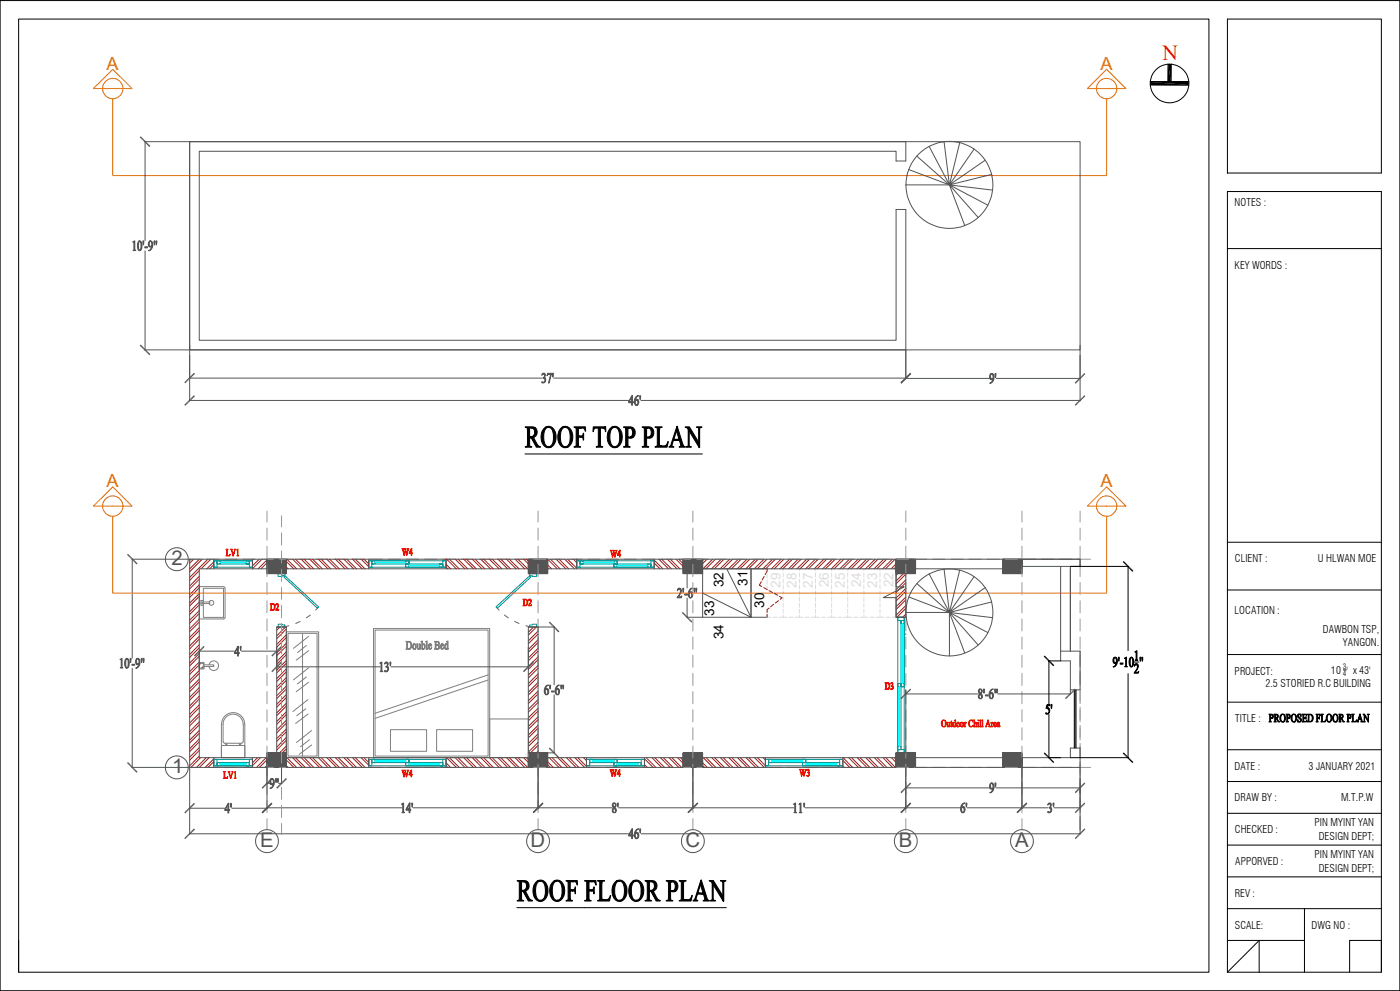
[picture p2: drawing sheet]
<svg xmlns="http://www.w3.org/2000/svg" width="420mm" height="297mm" viewBox="0 0 420 297" stroke-linecap="round" stroke-linejoin="round" font-family="sans-serif">
<defs><g id="words">
<text font-size="6.4" fill="#f00" x="348.8" y="18.1">N</text>
<g font-size="6.1" fill="#545454">
<text x="51.4" y="169.3">2</text>
<text x="51.6" y="231.7">1</text>
<text x="78" y="253.8">E</text>
<text x="159.1" y="253.8">D</text>
<text x="205.7" y="253.9">C</text>
<text x="269.7" y="253.8">B</text>
<text x="304.5" y="253.8">A</text>
</g>
<g font-size="5.4" fill="#dd6e00">
<text x="31.9" y="21">A</text>
<text x="330.1" y="21">A</text>
<text x="31.9" y="146.1">A</text>
<text x="330.1" y="146.1">A</text>
</g>
<g font-size="4.1">
<text x="217" y="176.1" transform="rotate(-90 217 176.1)">32</text>
<text x="224.2" y="175.5" transform="rotate(-90 224.2 175.5)">31</text>
<text x="214.2" y="184.6" transform="rotate(-90 214.2 184.6)">33</text>
<text x="229.3" y="182.2" transform="rotate(-90 229.3 182.2)">30</text>
<text x="217" y="191.6" transform="rotate(-90 217 191.6)">34</text>
</g>
<g font-size="3.2">
<text x="370.4" y="61.7">NOTES :</text>
<text x="370.4" y="80.5">KEY WORDS :</text>
<text x="370.5" y="168.6">CLIENT :</text>
<text x="395.4" y="168.6">U HLWAN MOE</text>
<text x="370.4" y="183.9">LOCATION :</text>
<text x="396.8" y="189.6">DAWBON TSP,</text>
<text x="402.9" y="193.6">YANGON.</text>
<text x="370.4" y="202.2">PROJECT:</text>
<text x="399.3" y="202">10 ' x 43'</text>
<text x="379.6" y="206">2.5 STORIED R.C BUILDING</text>
<text x="370.6" y="216.4">TITLE :</text>
<text x="370.4" y="230.7">DATE :</text>
<text x="392.6" y="230.7">3 JANUARY 2021</text>
<text x="370.4" y="240.2">DRAW BY :</text>
<text x="402.3" y="240.2">M.T.P.W</text>
<text x="370.5" y="249.8">CHECKED :</text>
<text x="394.3" y="247.6">PIN MYINT YAN</text>
<text x="395.6" y="251.7">DESIGN DEPT;</text>
<text x="394.3" y="257.2">PIN MYINT YAN</text>
<text x="370.6" y="259.3">APPORVED :</text>
<text x="395.6" y="261.2">DESIGN DEPT;</text>
<text x="370.4" y="268.8">REV :</text>
<text x="370.5" y="278.3">SCALE:</text>
<text x="393.4" y="278.3">DWG NO :</text>
</g>
<g font-size="2.2">
<text x="402.9" y="200.5">3</text>
<text x="402.9" y="202.7">4</text>
</g>
</g></defs>
<path d="M350.4 19.3h1zM350.4 19.3l.9 5.2h-.9zM350.4 19.3h1l-.1 5.2zM350.4 19.3h.9zM345.1 24.6l11.5 .9h-11.5zM345.1 24.6h11.5v.9zM350.4 24.5l.9 .1z" fill="#000"/>
<g fill="none" stroke="#000" stroke-width=".3">
<path d="M0 .2h419.9v296.7h-419.9zM5.6 5.7h357.1v285.7h-357.1zM350.4 19.2v5.4l-5.3-.1 11.5 .1M351.4 19.2l-.1 5.4h5.4M368.2 5.7h46.2v46.2h-46.2zM345.1 25.5h11.5M368.2 57.4h46.2v234h-46.2zM368.2 74.5h46.2M368.2 176.8h46.2M368.2 162.5h46.2M368.2 196.2h46.2M368.2 210.4h46.2"/>
<path d="M403 200.8h.9M368.2 234.2h46.2M368.2 224.7h46.2M368.2 253.3h46.2M368.2 243.8h46.2M368.2 272.3h46.2M368.2 262.8h46.2M391.3 272.3v19.1M5.6 281.9v9.5M368.2 291.4l9.5-9.5v9.5M368.2 281.9h23.1M404.9 291.4v-9.5h9.5v9.5"/>
<circle cx="350.8" cy="25" r="5.8"/>
</g>
<g fill="none" stroke="#991b1e" stroke-width=".3">
<path d="M269.3 171.9l-.5 .5M271 171.9l-2.2 2.2M271.7 176.4l-2.9 2.8M271.7 178.9l-2.9 2.9M271.7 172.1l-2.9 2.9M271.7 177.2l-2.9 2.9M271.7 179.8l-2.9 2.9M271.7 173.8l-2.9 2.9M271.7 174.6l-2.9 2.9M271.7 181.5l-2.9 2.9M271.7 184.1l-.9 .9M271.7 182.3l-2.6 2.7"/>
<path d="M271.7 184.9v.1M271.7 190v.1"/>
</g>
<path d="M218 170.5l7.3 14.5v-14.5h-14.5v14.5h14.5l-14.5-7.2M230.1 170.5h-4.8v14.5h4.8" fill="none" stroke="#545454" stroke-width=".3"/>
<g fill="none" stroke="#dcdcdc" stroke-width=".3">
<path d="M230.1 172v1.3M230.1 173.9v1.2M230.1 175.7v1M231.3 170.5h-1.2v1M231.9 170.5h1.2M233.8 170.5h1.1M234.9 171.7v1.2M234.9 173.5v1.2M234.9 175.3v1.2M234.9 177.1v1.3M234.9 178.9v1.3M236.2 170.5h-1.3v.6"/>
<path d="M236.8 170.5h1.2M238.6 170.5h1.2v.6M239.8 171.7v1.2M239.8 173.5v1.2M239.8 175.3v1.2M239.8 177.1v1.3M239.8 178.9v1.3M230.1 184.2v.8h1.2M230.1 182.7v.9M231.9 185h1.2M233.8 185h1.1M234.9 184.4v.6h1.3"/>
<path d="M234.9 180.8v1.2M234.9 182.6v1.2M236.8 185h1.2M238.6 185h1.2M239.8 184.4v.6h1.2M239.8 180.8v1.2M239.8 182.6v1.2M241.6 185h1.2M243.4 185h1.2"/>
</g>
<g fill="#808080">
<path d="M322.3 206.8l.5 17.4h-.5z"/>
<path d="M322.3 206.8h.5v17.4z"/>
</g>
<g fill="none" stroke="#dcdcdc" stroke-width=".3">
<path d="M239.8 170.5h1.2M241.6 170.5h1.2M243.4 170.5h1.2M244.6 171.7v1.2M244.6 173.5v1.2M244.6 175.3v1.2M244.6 177.1v1.3M244.6 178.9v1.3M245.8 170.5h-1.2v.6M246.5 170.5h1.1M248.3 170.5h1.2M249.5 171.7v1.2"/>
<path d="M249.5 173.5v1.2M249.5 175.3v1.2M249.5 177.1v1.3M249.5 178.9v1.3M250.7 170.5h-1.2v.6M251.3 170.5h1.2M253.1 170.5h1.2M254.3 171.7v1.2M254.3 173.5v1.2M254.3 175.3v1.2M254.3 177.1v1.3M254.3 178.9v1.3"/>
<path d="M255.5 170.5h-1.2v.6M256.1 170.5h1.2M257.9 170.5h1.3M259.2 171.7v1.2M259.2 173.5v1.2M259.2 175.3v1.2M259.2 177.1v1.3M259.2 178.9v1.3M260.3 170.5h-1.1v.6M261 170.5h1.2M262.8 170.5h1.2M264 171.7v1.2"/>
<path d="M264 173.5v1.2M264 175.3v1.2M264 177.1v1.3M264 178.9v1.3M265.2 170.5h-1.2v.6M265.8 170.5h1.2M267.6 170.5h1.2M244.6 180.8v1.2M244.6 182.6v1.2M244.6 184.4v.6h1.2M246.5 185h1.1M248.3 185h1.2"/>
<path d="M249.5 184.4v.6h1.2M249.5 180.8v1.2M249.5 182.6v1.2M251.3 185h1.2M253.1 185h1.2M254.3 180.8v1.2M254.3 182.6v1.2M254.3 184.4v.6h1.2M256.1 185h1.2M257.9 185h1.3M259.2 184.4v.6h1.1M259.2 180.8v1.2"/>
<path d="M259.2 182.6v1.2M261 185h1.2M262.8 185h1.2M264 184.4v.6h1.2M264 180.8v1.2M264 182.6v1.2M265.8 185h1.2M267.6 185h1.2"/>
</g>
<path d="M206 170.5h4.7M206.1 170.5v5.7M206.1 179.2v5.8M268.8 170.4v5.5h2.5l-6.3 3.2h3.8v5.9M206 185h4.7" fill="none" stroke="#545454" stroke-width=".3"/>
<g fill="#545454">
<path d="M204.5 183.7l.3-.3 2.9 2.9z"/>
<path d="M204.5 183.7l3.2 2.6-.3 .3z"/>
</g>
<g fill="#545454" stroke="#545454" stroke-width=".3">
<path d="M203.2 178.9h1l.4-.3-.2 .6h-1.3z" fill-rule="evenodd"/>
<path d="M203.3 176.6h.4l-.5 .5z" fill-rule="evenodd"/>
<path d="M203.5 176.4a.86 .86 0 0 1 .9 .5 .86 .86 0 0 1-.3 1l-.8 1 .7-1.2a.77 .77 0 0 0-.3-1.1h-.4z" fill-rule="evenodd"/>
<path d="M204.8 176.4h.3l-.1 1.1z" fill-rule="evenodd"/>
<path d="M205.4 178.1h.8v.3h-.8z" fill-rule="evenodd"/>
<path d="M207.1 177.5l.5 .1 .2 .9a.64 .64 0 0 1-1 .6h.5l.2-.4v-.8z" fill-rule="evenodd"/>
<path d="M206.8 177.6l.4-.2 .4 .1z" fill-rule="evenodd"/>
<path d="M207 176.6l.8-.3-.5 .3-.5 .8v.2h.2l-.2 .1v.9l.4 .5-.4-.1-.3-.7v-.9z" fill-rule="evenodd"/>
<path d="M208.7 176.3l.3 .2-.1 1z" fill-rule="evenodd"/>
<path d="M208.2 176.3l.2 .1-.1 1.1z" fill-rule="evenodd"/>
</g>
<g fill="#f00" stroke="#f00" stroke-width=".3">
<path d="M282.6 216l.5-.1-.4 .3v1l.3 .6h.3h-.6l-.3-.6z" fill-rule="evenodd"/>
<path d="M282.8 215.9h.6l.4 .6v.8l-.4 .5h-.3l.5-.5-.1-1-.2-.4z" fill-rule="evenodd"/>
<path d="M284.7 217.6l.4 .1-.4 .2z" fill-rule="evenodd"/>
<path d="M284.6 216.5h.3v1.1l-.3 .1h-.1l.2-.2z" fill-rule="evenodd"/>
<path d="M284 216.5h.3v1.1l.3 .1a.32 .32 0 0 1-.4 .1 .32 .32 0 0 1-.1-.5z" fill-rule="evenodd"/>
<path d="M285.3 217.7l.4-.1-.2 .2z" fill-rule="evenodd"/>
<path d="M285.4 216l.1 .5 .2 .1h-.2v1.1h-.2v-1.1l-.2-.1z" fill-rule="evenodd"/>
<path d="M286.5 217.7h.4l-.4 .2z" fill-rule="evenodd"/>
<path d="M285.9 216.7l.4-.2-.3 .3v.5l.3 .4-.5-.1z" fill-rule="evenodd"/>
<path d="M286.1 216.5h.4z" fill-rule="evenodd"/>
<path d="M286.3 215.9l.4-.2 .1 2-.6 .2-.3-.2 .6-.1v-1.6z" fill-rule="evenodd"/>
<path d="M287.1 216.7l.3-.2-.3 .3v.5l.5 .5-.3 .1-.3-.3z" fill-rule="evenodd"/>
<path d="M287.2 216.5h.4l.3 .3-.2 1h-.3l.3-.3-.1-.8z" fill-rule="evenodd"/>
<path d="M288.3 216.6l.2-.1-.2 .3v.5l.2 .4 .3 .1-.2 .1-.5-.3z" fill-rule="evenodd"/>
<path d="M288.4 216.5h.3l.3 .2 .1 .6-.3 .5h-.2l.2-.3v-.6z" fill-rule="evenodd"/>
<path d="M289.1 216.6l.4-.1 .2 1.3h-.5l.1-1.1z" fill-rule="evenodd"/>
<path d="M290.9 217.8h.6l.4-.4-.4 .4z" fill-rule="evenodd"/>
<path d="M291.3 215.9h.4z" fill-rule="evenodd"/>
<path d="M291.5 215.9l.3-.1v.7z" fill-rule="evenodd"/>
<path d="M290.9 215.9h.7l-.6 .1-.2 .7 .1 .8 .5 .3h-.5l-.3-.5-.1-.6z" fill-rule="evenodd"/>
<path d="M292.4 216.7l.2-.1z" fill-rule="evenodd"/>
<path d="M292.5 216.5a.35 .35 0 0 1 .4 .1 .35 .35 0 0 1 0 .4l.2 .8h-.5l.2-1z" fill-rule="evenodd"/>
<path d="M292 215.9l.4-.2v2l.1 .1h-.5l.2-1.6z" fill-rule="evenodd"/>
<path d="M293.2 216.6l.3-.1v1.2l.2 .1h-.5l.2-.1z" fill-rule="evenodd"/>
<path d="M293.8 215.9l.4-.2v2l.1 .1h-.5l.2-.2z" fill-rule="evenodd"/>
<path d="M294.5 215.9l.3-.2v2l.2 .1h-.5l.1-.2z" fill-rule="evenodd"/>
<path d="M296.4 215.8l-.3 1.2 .5 .2h-.6l-.1 .5 .2 .1h-.5z" fill-rule="evenodd"/>
<path d="M296.4 215.8l.8 2h-.6l.2-.1-.2-.5-.5-.2h.5z" fill-rule="evenodd"/>
<path d="M297.2 216.6l.4-.1 .2 1.3h-.5l.1-.8z" fill-rule="evenodd"/>
<path d="M298.2 217.6h.5l.2-.3-.1 .3a.35 .35 0 0 1-.3 .3 .35 .35 0 0 1-.3-.3z" fill-rule="evenodd"/>
<path d="M298.2 216.6l.3-.1-.4 .4z" fill-rule="evenodd"/>
<path d="M298.3 216.5h.4l.2 .3v.2h-.7l.1 .5 .3 .1h-.5v-.7h.6z" fill-rule="evenodd"/>
<path d="M299.4 217.7l.2-.1z" fill-rule="evenodd"/>
<path d="M299.9 217.7l.1-.1z" fill-rule="evenodd"/>
<path d="M299.2 217.3l.4-.3-.3 .4 .3 .3a.32 .32 0 0 1-.5 0 .32 .32 0 0 1 .1-.4z" fill-rule="evenodd"/>
<path d="M299.2 216.6l.3-.1-.2 .4z" fill-rule="evenodd"/>
<path d="M299.3 216.5l.5 .1v1.2l-.2-.2v-.9z" fill-rule="evenodd"/>
<circle cx="289.7" cy="216.6" r=".18"/>
<circle cx="293.5" cy="215.9" r=".14"/>
<circle cx="297.8" cy="216.6" r=".18"/>
</g>
<g fill="none" stroke="#991b1e" stroke-width=".3">
<path d="M57.2 167.6l-.3 .3M58.1 167.6l-1.2 1.2M59.8 175.3l-2.9 2.9M59.8 176.1l-2.9 3M59.8 172.7l-2.9 2.9M59.8 177.9l-2.9 2.9M59.8 171l-2.9 2.9M59.8 173.6l-2.9 2.9M59.8 178.7l-2.9 2.9M59.8 167.6l-2.9 2.9M60.7 167.6l-3.8 3.8M62.4 167.6l-5.5 5.5"/>
<path d="M63.2 167.6l-2.9 2.9M64.1 168.4l-2 2.1M64.1 169.2l-1.2 1.3M76.1 167.6l-.4 .3M77.8 167.6l-2.1 2M78.6 167.6l-2.9 2.9M80.1 167.8l-2.7 2.7M80.1 170.4l-.1 .1M80.1 168.7l-1.8 1.8M164.3 169.3l1.2 1.2M164.3 167.6l2.9 2.9M164.3 170.2l.3 .3"/>
<path d="M165.1 167.6l2.9 2.9M166.8 167.6l3 2.9M167.7 167.6l2.9 2.9M169.4 167.6l2.9 2.9M170.3 167.6l2.7 2.7M172 167.6l1 1M172.8 167.6l.2 .2M196.3 167.9l2.5 2.6M196.3 170.4v.1M196.3 168.7l1.7 1.8M197.7 167.6l2.8 2.9M198.5 167.6l2.9 2.9"/>
<path d="M200.2 167.6l2.9 2.9M201.1 167.6l2.9 2.9M202.8 167.6l2.1 2.2M203.6 167.6l1.3 1.3M211.2 167.6l-.4 .4M212.1 167.6l-1.3 1.3M213.8 167.6l-2.9 2.9M214.6 167.6l-2.8 2.9M216.4 167.6l-3 2.9M217.2 167.6l-2.9 2.9M218.9 167.6l-2.9 2.9M219.8 167.6l-2.9 2.9"/>
<path d="M221.5 167.6l-2.9 2.9M222.3 167.6l-2.8 2.9M224.1 167.6l-3 2.9M224.9 167.6l-2.9 2.9M226.6 167.6l-2.9 2.9M227.5 167.6l-2.9 2.9M229.2 167.6l-2.9 2.9M230 167.6l-2.8 2.9M231.8 167.6l-2.9 2.9M232.6 167.6l-2.9 2.9M234.3 167.6l-2.9 2.9M235.2 167.6l-2.9 2.9"/>
<path d="M236.9 167.6l-2.9 2.9M237.7 167.6l-2.9 2.9M239.4 167.6l-2.8 2.9M240.3 167.6l-2.9 2.9M242 167.6l-2.9 2.9M242.9 167.6l-2.9 2.9M244.6 167.6l-2.9 2.9M245.4 167.6l-2.9 2.9M247.1 167.6l-2.8 2.9M248 167.6l-2.9 2.9M249.7 167.6l-2.9 2.9M250.6 167.6l-2.9 2.9"/>
<path d="M252.3 167.6l-2.9 2.9M253.2 167.6l-3 2.9M254.8 167.6l-2.8 2.9M255.7 167.6l-2.9 2.9M257.4 167.6l-2.9 2.9M258.3 167.6l-2.9 2.9M260 167.6l-2.9 2.9M260.9 167.6l-3 2.9M262.6 167.6l-3 2.9M263.4 167.6l-2.9 2.9M265.1 167.6l-2.9 2.9M266 167.6l-2.9 2.9"/>
<path d="M267.7 167.6l-2.9 2.9M268.5 167.6l-2.9 2.9M268.8 169l-1.5 1.5M268.8 169.8l-.6 .7M59.8 180.4l-2.9 2.9M59.8 183l-2.9 2.9M59.8 185.6l-2.9 2.9M59.8 188.1l-2.9 3M59.8 190.7l-2.9 2.9M59.8 193.3l-2.9 2.9M59.8 195.8l-2.9 3M59.8 198.4l-2.9 2.9"/>
<path d="M59.8 181.3l-2.9 2.9M59.8 183.9l-2.9 2.9M59.8 186.4l-2.9 2.9M59.8 189l-2.9 2.9M59.8 191.6l-2.9 2.9M59.8 194.1l-2.9 2.9M59.8 196.7l-2.9 2.9M60.2 198.8l-3.3 3.3M61 199.8l-.5 .4M83.1 187.9l-.1 .1M84 187.9l-1 .9M85.7 187.9l-2.7 2.7"/>
<path d="M85.9 190.2l-2.9 2.9M85.9 192.8l-2.9 2.9M85.9 195.4l-2.9 2.9M85.9 198l-2.9 2.8M85.9 188.5l-2.9 2.9M85.9 191.1l-2.9 2.9M85.9 193.7l-2.9 2.9M85.9 196.2l-2.9 2.9M85.9 198.8l-2.9 2.9M160.1 187.9l-1.6 1.6M161 187.9l-2.5 2.4M161.4 189.1l-2.9 3"/>
<path d="M161.4 191.7l-2.9 2.9M161.4 194.3l-2.9 2.9M161.4 196.9l-2.9 2.9M161.4 199.4l-2.9 2.9M161.4 190l-2.9 2.9M161.4 192.6l-2.9 2.9M161.4 195.2l-2.9 2.8M161.4 197.7l-2.9 2.9M59.8 201l-2.9 2.9M59.8 203.5l-2.9 2.9M59.8 206.1l-2.9 2.9M59.8 208.7l-2.9 2.9"/>
<path d="M59.8 211.2l-2.9 2.9M59.8 213.8l-2.9 2.9M59.8 216.4l-2.9 2.9M59.8 218.9l-2.9 2.9M59.8 201.8l-2.9 2.9M59.8 204.4l-2.9 2.9M59.8 207l-2.9 2.8M59.8 209.5l-2.9 2.9M59.8 212.1l-2.9 2.9M59.8 214.7l-2.9 2.9M59.8 217.2l-2.9 2.9M59.8 219.8l-2.9 2.9"/>
<path d="M85.9 200.5l-2.9 2.9M85.9 203.1l-2.9 2.9M85.9 205.6l-2.9 2.9M85.9 208.2l-2.9 2.9M85.9 210.8l-2.9 2.9M85.9 213.3l-2.9 2.9M85.9 215.9l-2.9 2.9M85.9 218.5l-2.9 2.9M85.9 201.3l-2.9 3M85.9 203.9l-2.9 2.9M85.9 206.5l-2.9 2.9M85.9 209l-2.9 3"/>
<path d="M85.9 211.6l-2.9 2.9M85.9 214.2l-2.9 2.9M85.9 216.7l-2.9 3M85.9 219.3l-2.9 2.9M161.4 202l-2.9 2.9M161.4 204.6l-2.9 2.9M161.4 207.1l-2.9 2.9M161.4 209.7l-2.9 2.9M161.4 212.3l-2.9 2.8M161.4 214.8l-2.9 2.9M161.4 217.4l-2.9 2.9M161.4 220l-2.9 2.8"/>
<path d="M161.4 200.3l-2.9 2.9M161.4 202.9l-2.9 2.8M161.4 205.4l-2.9 2.9M161.4 208l-2.9 2.9M161.4 210.5l-2.9 2.9M161.4 213.1l-2.9 2.9M161.4 215.7l-2.9 2.9M161.4 218.2l-2.9 2.9M59.8 221.5l-2.9 2.9M59.8 224.1l-2.9 2.8M59.8 226.6l-2.9 2.9M59.8 222.3l-2.9 3"/>
<path d="M59.8 224.9l-2.9 2.9M60.2 227.1l-2.9 2.9M61.9 227.1l-2.9 2.9M62.7 227.1l-2.9 2.9M64.1 227.4l-2.5 2.6M64.1 230h.1M64.1 228.3l-1.7 1.7M77.3 227.1l-1.6 1.5M78.1 227.1l-2.4 2.4M79.8 227.1l-2.8 2.9M80.1 229.4l-.6 .6M80.1 227.7l-2.3 2.3"/>
<path d="M85.9 224.5l-1.2 1.1M85.9 221l-2.9 2.9M85.9 223.6l-2 2M85.9 221.9l-2.9 2.9M85.9 229.5l.5 .5M85.9 227.8l2.2 2.2M86.1 227.1l2.9 2.9M87.8 227.1l2.9 2.9M88.6 227.1l3 2.9M90.3 227.1l3 2.9M91.2 227.1l2.9 2.9M92.9 227.1l2.9 2.9"/>
<path d="M93.8 227.1l2.9 2.9M95.5 227.1l2.9 2.9M96.4 227.1l2.8 2.9M98 227.1l3 2.9M98.9 227.1l2.9 2.9M100.6 227.1l2.9 2.9M101.5 227.1l2.9 2.9M103.2 227.1l2.9 2.9M104.1 227.1l2.8 2.9M105.7 227.1l3 2.9M106.6 227.1l2.9 2.9M108.3 227.1l2.3 2.3"/>
<path d="M109.2 227.1l1.4 1.4M133.8 228.6l1.4 1.4M133.8 229.5l.5 .5M133.9 227.1l-.1 .1M134 227.1l2.9 2.9M134.8 227.1l3 2.9M136.6 227.1l2.8 2.9M137.4 227.1l2.9 2.9M139.1 227.1l2.9 2.9M140 227.1l2.9 2.9M141.7 227.1l2.9 2.9M142.5 227.1l3 2.9"/>
<path d="M144.2 227.1l3 2.9M145.1 227.1l2.9 2.9M146.8 227.1l2.9 2.9M147.7 227.1l2.9 2.9M149.4 227.1l2.9 2.9M150.2 227.1l2.9 2.9M151.9 227.1l3 2.9M152.8 227.1l2.9 2.9M154.5 227.1l2.9 2.9M155.4 227.1l2.9 2.9M157.1 227.1l1.4 1.4M157.9 227.1l.6 .6"/>
<path d="M161.4 225.1l-.5 .5M161.4 222.5l-2.9 2.9M161.4 220.8l-2.9 2.9M161.4 223.4l-2.3 2.2M164.3 228.3l1.7 1.7M164.3 229.2l.8 .8M164.8 227.1l2.9 2.9M165.7 227.1l2.8 2.9M167.3 227.1l3 2.9M168.2 227.1l2.9 2.9M169.9 227.1l2.9 2.9M170.8 227.1l2.9 2.9"/>
<path d="M172.5 227.1l2.9 2.9M173.3 227.1l2.6 2.6M175 227.1l.9 .9M175.9 227.1h.1M193.3 229.2l.9 .8M193.3 227.4l2.6 2.6M193.8 227.1l3 2.9M195.6 227.1l2.9 2.9M196.4 227.1l2.9 2.9M198.1 227.1l2.9 2.9M199 227.1l2.9 2.9M200.7 227.1l2.9 2.9"/>
<path d="M201.5 227.1l3 2.9M203.3 227.1l1.6 1.7M204.1 227.1l.8 .8M210.8 228.6l1.4 1.4M210.8 229.4l.5 .6M211 227.1l2.9 2.9M211.8 227.1l2.9 2.9M213.5 227.1l3 2.9M214.4 227.1l2.9 2.9M216.1 227.1l2.9 2.9M217 227.1l2.9 2.9M218.7 227.1l2.9 2.9"/>
<path d="M219.5 227.1l2.9 2.9M221.2 227.1l3 2.9M222.1 227.1l2.9 2.9M223.8 227.1l2.9 2.9M224.7 227.1l2.8 2.9M226.4 227.1l2.9 2.9M227.2 227.1l2.4 2.4M228.9 227.1l.7 .7M252.9 229.7l.3 .3M252.9 227.9l2 2.1M252.9 227.1l2.9 2.9M254.6 227.1l2.9 2.9"/>
<path d="M255.4 227.1l3 2.9M257.2 227.1l2.9 2.9M258 227.1l2.9 2.9M259.7 227.1l2.9 2.9M260.6 227.1l2.9 2.9M262.3 227.1l2.9 2.9M263.1 227.1l3 2.9M264.9 227.1l2.9 2.9M265.7 227.1l2.9 2.9M267.4 227.1l1.4 1.4M268.3 227.1l.5 .5"/>
</g>
<g fill="none" stroke="#808080" stroke-width=".3">
<path d="M61 176.3h6.1v8.7h-6.1zM67.1 175.8h-7.3v9.7l7.6-.1 .1-9.1-.4-.4M59.8 198.5h1.4v2h-1.4zM59.8 198.8h1.2v1.4h-1.2zM60.1 180.1l.9-.1v.4h1.9v.5h-1.9v.5h-.5a.73 .73 0 0 1-.7-.5 .73 .73 0 0 1 .3-.8zM61.2 199.3h2.9v.5h-2.9M62.7 199.3a1.45 1.45 0 0 1 2.2-1 1.45 1.45 0 0 1 0 2.4 1.45 1.45 0 0 1-2.2-.9M62.7 180.4a.72 .72 0 0 1 1.1-.3 .72 .72 0 0 1 0 1.2 .72 .72 0 0 1-1.1-.4M85.9 189.4h9.7v37.7h-9.7zM86.4 189.8h8.7v36.8h-8.7zM90.8 189.8v36.8M91.9 193.5l-2.7 2.1"/>
<path d="M92.6 195l-3.7 2.9M92.6 190.7l-4.5 3.6M112.1 188.4h34.8v38.7h-34.8zM112.5 188.8h33.9v37.8h-33.9zM67.5 214.6a3.5 3.5 0 0 1 3.8-.8 3.5 3.5 0 0 1 2.1 3.2v10l-6.9 .1v-10.1l.1-1zM67.6 215.1a3 3 0 0 1 3.4-.9 3 3 0 0 1 1.9 2.8l-.1 5.6-.3 .2-5.3-.1-.3-.4v-5.3l.2-1zM91.7 212.4l-2.7 2.1M91.9 202.9l-2.7 2.1M92.4 209.7l-4.6 3.6M92.4 214l-3.7 2.8M92.6 204.5l-3.7 2.8M92.6 200.2l-4.5 3.6"/>
<path d="M93.5 218.9l-4.6 3.6M117.1 218.7h10.9v6.5h-10.9zM131 218.7h10.8v6.5h-10.8zM146.4 203.8l-33.9 11.5M146.4 202.3l-33.9 11.5M66.5 223.5v.1M66.5 223.4h6.8M73.3 223.5l.1 .1M92.8 221.7l-2.7 2.1M93.5 223.3l-3.8 2.8"/>
<circle cx="60.5" cy="180.7" r=".3"/>
<circle cx="67.9" cy="223" r=".22"/>
<circle cx="72" cy="223" r=".22"/>
</g>
<g fill="none" stroke="#989898" stroke-width=".3">
<path d="M80.1 153.2v3.3M80.1 158.3v3.6M161.4 153.2v3.3M161.4 158.3v3.6M207.9 153.2v3.3M207.9 158.3v3.6M271.7 153.2v3.3M271.7 158.3v3.6M306.6 153.2v3.3M306.6 158.3v3.6M324 153.2v3.3M324 158.3v3.6"/>
<path d="M56.5 167.6h3.7M62.1 167.6h3.6M67.5 167.6h3.6M72.9 167.6h3.7M78.4 167.6h3.6M80.1 163.7v3.6M80.1 169.2v3.6M80.1 174.6v3.6M83.9 167.6h3.6M89.3 167.6h3.6M94.7 167.6h3.6M100.2 167.6h3.6"/>
<path d="M105.6 167.6h3.7M111 167.6h3.7M116.5 167.6h3.6M122 167.6h3.6M127.4 167.6h3.6M132.8 167.6h3.7M138.3 167.6h3.6M143.7 167.6h3.7M149.2 167.6h3.6M154.6 167.6h3.6M160.1 167.6h3.6M161.4 163.7v3.6"/>
<path d="M161.4 169.2v3.6M161.4 174.6v3.6M165.5 167.6h3.6M170.9 167.6h3.7M176.4 167.6h3.6M181.8 167.6h3.7M187.3 167.6h3.6M192.7 167.6h3.6M198.2 167.6h3.6M203.6 167.6h3.6M207.9 163.7v3.6M207.9 169.2v3.6"/>
<path d="M207.9 174.6v3.6M209 167.6h3.7M214.5 167.6h3.6M219.9 167.6h3.7M225.4 167.6h3.6M230.8 167.6h3.6M236.3 167.6h3.6M241.7 167.6h3.7M247.1 167.6h3.7M252.6 167.6h3.6M258.1 167.6h3.6M263.5 167.6h3.6"/>
<path d="M268.9 167.6h3.7M271.7 163.7v3.6M271.7 169.2v3.6M271.7 174.6v3.6M274.4 167.6h3.6M279.8 167.6h3.7M285.3 167.6h3.6M290.7 167.6h3.6M296.2 167.6h3.6M301.6 167.6h3.6M306.6 163.7v3.6M306.6 169.2v3.6"/>
<path d="M306.6 174.6v3.6M307 167.6h3.7M312.5 167.6h3.6M317.9 167.6h3.7M323.4 167.6h3.8M324 163.7v3.6M324 169.2v3.6M324 174.6v3.6M80.1 180v3.7M80.1 185.5v3.6M80.1 190.9v3.7M80.1 196.4v3.6"/>
<path d="M161.4 180v3.7M161.4 185.5v3.6M161.4 190.9v3.7M161.4 196.4v3.6M207.9 180v3.7M207.9 185.5v3.6M207.9 190.9v3.7M207.9 196.4v3.6M271.7 180v3.7M271.7 185.5v3.6M271.7 190.9v3.7M271.7 196.4v3.6"/>
<path d="M306.6 180v3.7M306.6 185.5v3.6M306.6 190.9v3.7M306.6 196.4v3.6M324 180v3.7M324 185.5v3.6M324 190.9v3.7M324 195.2v4.8M80.1 201.8v3.6M80.1 207.3v3.6M80.1 212.7v3.6M80.1 218.1v3.7"/>
<path d="M161.4 201.8v3.6M161.4 207.3v3.6M161.4 212.7v3.6M161.4 218.1v3.7M207.9 201.8v3.6M207.9 207.3v3.6M207.9 212.7v3.6M207.9 218.1v3.7M271.7 201.8v3.6M271.7 207.3v3.6M271.7 212.7v3.6M271.7 218.1v3.7"/>
<path d="M306.6 201.8v3.6M306.6 207.3v3.6M306.6 212.7v3.6M306.6 218.1v3.7M324 201v4.4M324 206.5v4.4M324 211.9v4.4M324 217.4v4.4M56.5 230h3.7M62.1 230h3.6M67.5 230h3.6M72.9 230h3.7"/>
<path d="M78.4 230h3.6M80.1 223.6v3.6M80.1 229v3.7M80.1 234.5v3.6M80.1 239.9v3.6M83.9 230h3.6M89.3 230h3.6M94.7 230h3.6M100.2 230h3.6M105.6 230h3.7M111 230h3.7M116.5 230h3.6"/>
<path d="M122 230h3.6M127.4 230h3.6M132.8 230h3.7M138.3 230h3.6M143.7 230h3.7M149.2 230h3.6M154.6 230h3.6M160.1 230h3.6M161.4 223.6v3.6M161.4 229v3.7M161.4 234.5v3.6M161.4 239.9v3.6"/>
<path d="M165.5 230h3.6M170.9 230h3.7M176.4 230h3.6M181.8 230h3.7M187.3 230h3.6M192.7 230h3.6M198.2 230h3.6M203.6 230h3.6M207.9 223.6v3.6M207.9 229v3.7M207.9 234.5v3.6M207.9 239.9v3.6"/>
<path d="M209 230h3.7M214.5 230h3.6M219.9 230h3.7M225.4 230h3.6M230.8 230h3.6M236.3 230h3.6M241.7 230h3.7M247.1 230h3.7M252.6 230h3.6M258.1 230h3.6M263.5 230h3.6M268.9 230h3.7"/>
<path d="M271.7 223.6v3.6M271.7 229v3.7M271.7 234.5v3.6M271.7 239.9v3.6M274.4 230h3.6M279.8 230h3.7M285.3 230h3.6M290.7 230h3.6M296.2 230h3.6M301.6 230h3.6M306.6 223.6v3.6M306.6 229v3.7"/>
<path d="M306.6 234.5v3.6M306.6 239.9v3.6M307 230h3.7M312.5 230h3.6M317.9 230h3.7M323.4 230h3.8M324 222.8v4.4M324 228.3v4.4M324 233.7v4.4M324 239.1v4.4M80.1 245.4v3.3M161.4 245.4v3.3"/>
<path d="M207.9 245.4v3.3M271.7 245.4v3.3M306.6 245.4v3.3M324 244.6v4.1"/>
</g>
<g fill="none" stroke="#545454" stroke-width=".3">
<path d="M39.6 167.6h17.3M39.7 167.6v29.7M56.9 167.6h23.2v2.9h-20.3v56.6h20.3v2.9h-23.2zM80.1 167.6h5.8v4.3h-5.8zM80.1 171.9h.1M80.1 171.8l.2 .1M80.1 171.7l.2 .2M80.1 171.6l.3 .3M80.1 171.5l.4 .4M80.1 171.5l.5 .4M80.1 171.2l.7 .7M80.1 171.2l.8 .7"/>
<path d="M80.1 171.1l.8 .8M80.1 171l.9 .9M80.1 170.8l1.1 1.1M80.1 170.7l1.2 1.2M80.1 170.6l1.3 1.3M80.1 170.4l1.5 1.5M80.1 170.3l1.6 1.6M80.1 170.2l1.7 1.7M80.1 170.1l1.8 1.8M80.1 170.1l1.9 1.8M80.1 169.9l2.1 2M80.1 169.8l2.2 2.1"/>
<path d="M80.1 169.7l2.2 2.2M80.1 169.6l2.3 2.3M80.1 169.5l2.5 2.4M80.1 169.4l2.6 2.5M80.1 169.3l2.7 2.6M80.1 169.2l2.7 2.7M80.1 169.1l2.8 2.8M80.1 168.9l3.1 3M80.1 168.8l3.2 3.1M80.1 168.7l3.3 3.2M80.1 168.6l3.3 3.3M80.1 168.4l3.5 3.5"/>
<path d="M80.1 168.4l3.6 3.5M80.1 168.3l3.7 3.6M80.1 168.2l3.8 3.7M80.1 168l3.9 3.9M80.1 167.9l4 4M80.1 167.9l4.1 4M80.1 167.8l4.2 4.1M80.1 167.6l4.4 4.3M80.2 167.6l4.3 4.3M80.3 167.6l4.3 4.3M80.3 167.6l4.4 4.3M80.4 167.6l4.5 4.3"/>
<path d="M80.6 167.6l4.4 4.3M80.7 167.6l4.3 4.3M80.8 167.6l4.3 4.3M80.9 167.6l4.4 4.3M81 167.6l4.4 4.3M81.1 167.6l4.4 4.3M81.2 167.6l4.4 4.3M81.3 167.6l4.3 4.3M81.4 167.6l4.3 4.3M81.5 167.6l4.3 4.3M81.6 167.6l4.3 4.3h-2.9l-2.9-2.9M81.7 167.6l4.2 4.1"/>
<path d="M81.8 167.6l4.1 4.1M81.9 167.6l4 4M82 167.6l3.9 3.9M82.2 167.6l3.7 3.7M82.3 167.6l3.6 3.6M82.4 167.6l3.5 3.5M82.6 167.6l3.3 3.3M82.7 167.6l3.2 3.2M82.8 167.6l3.1 3.1M82.8 167.6l3.1 3M83 167.6l2.9 2.9M83.1 167.6l2.8 2.8"/>
<path d="M83.2 167.6l2.7 2.7M83.3 167.6l2.6 2.6M83.4 167.6l2.5 2.5M83.5 167.6l2.4 2.4M83.6 167.6l2.3 2.3M83.7 167.6l2.2 2.2M83.9 167.6l2 2M83.9 167.6l2 1.9M84 167.6l1.9 1.9M84.1 167.6l1.8 1.8M84.3 167.6l1.6 1.6M84.4 167.6l1.5 1.5"/>
<path d="M84.5 167.6l1.4 1.4M84.7 167.6l1.2 1.2M84.8 167.6l1.1 1.1M84.9 167.6l1 1M85 167.6l.9 .9M85.1 167.6l.8 .8M85.2 167.6l.7 .7M85.3 167.6l.6 .5M85.4 167.6l.5 .5M85.5 167.6l.4 .4M85.6 167.6l.3 .3M85.8 167.6l.1 .1"/>
<path d="M85.9 167.6h.1M85.9 167.6h72.6v2.9h-72.6zM158.5 167.6h5.8v4.3h-5.8zM158.5 169l2.9 2.9h-2.8M158.5 171.8l.2 .1M158.5 171.7l.3 .2M158.5 171.6l.3 .3M158.5 171.5l.4 .4M158.5 171.5l.5 .4M158.5 171.3l.6 .6M158.5 171.2l.8 .7M158.5 171.1l.8 .8"/>
<path d="M158.5 171l.9 .9M158.5 170.8l1.1 1.1M158.5 170.7l1.2 1.2M158.5 170.6l1.3 1.3M158.5 170.6l1.4 1.3M158.5 170.4l1.5 1.5M158.5 170.3l1.6 1.6M158.5 170.2l1.7 1.7M158.5 170.1l1.8 1.8M158.5 170.1l1.9 1.8M158.5 170l2 1.9M158.5 169.8l2.2 2.1"/>
<path d="M158.5 169.7l2.2 2.2M158.5 169.6l2.3 2.3M158.5 169.5l2.4 2.4M158.5 169.4l2.6 2.5M158.5 169.3l2.7 2.6M158.5 169.2l2.7 2.7M158.5 169.1l2.8 2.8M158.5 169l3 2.9M158.5 168.8l3.2 3.1M158.5 168.7l3.3 3.2M158.5 168.6l3.3 3.3M158.5 168.5l3.4 3.4"/>
<path d="M158.5 168.4l3.6 3.5M158.5 168.3l3.7 3.6M158.5 168.2l3.8 3.7M158.5 168.1l3.8 3.8M158.5 167.9l4 4M158.5 167.9l4.1 4M158.5 167.8l4.2 4.1M158.5 167.7l4.3 4.2M158.5 167.6l4.4 4.3M158.7 167.6l4.3 4.3M158.8 167.6l4.3 4.3M158.8 167.6l4.4 4.3"/>
<path d="M158.9 167.6l4.5 4.3M159.1 167.6l4.3 4.3M159.2 167.6l4.3 4.3M159.3 167.6l4.3 4.3M159.3 167.6l4.5 4.3M159.5 167.6l4.4 4.3M159.6 167.6l4.4 4.3M159.7 167.6l4.3 4.3M159.8 167.6l4.3 4.3M159.9 167.6l4.3 4.3M160 167.6l4.3 4.3M160.1 167.6l4.2 4.2"/>
<path d="M160.2 167.6l4.1 4.1M160.3 167.6l4 4M160.4 167.6l3.9 3.9M160.5 167.6l3.8 3.8M160.7 167.6l3.6 3.6M160.8 167.6l3.5 3.5M160.9 167.6l3.4 3.4M161.1 167.6l3.2 3.2M161.2 167.6l3.1 3.1M161.2 167.6l3.1 3M161.3 167.6l3 3M161.5 167.6l2.8 2.8"/>
<path d="M161.6 167.6l2.7 2.7M161.7 167.6l2.6 2.6M161.8 167.6l2.5 2.5M161.9 167.6l2.4 2.4M162 167.6l2.3 2.3M162.1 167.6l2.2 2.2M162.2 167.6l2.1 2.1M162.3 167.6l2 1.9M162.4 167.6l1.9 1.9M162.5 167.6l1.8 1.8M162.6 167.6l1.7 1.7M162.8 167.6l1.5 1.5"/>
<path d="M162.9 167.6l1.4 1.4M163 167.6l1.3 1.3M163.2 167.6l1.1 1.1M163.3 167.6l1 1M163.4 167.6l.9 .9M163.4 167.6l.9 .8M163.6 167.6l.7 .7M163.7 167.6l.6 .5M163.8 167.6l.5 .5M163.9 167.6l.4 .4M164 167.6l.3 .3M164.2 167.6l.1 .1"/>
<path d="M164.3 167.6h.1M164.3 167.6h40.6v2.9h-40.6zM204.9 167.6h5.9v4.3h-5.9zM204.9 171.9h.1M204.9 171.8l.2 .1M204.9 171.7l.3 .2M204.9 171.6l.4 .3M204.9 171.5l.5 .4M204.9 171.3l.6 .6M204.9 171.2l.7 .7M204.9 171.1l.9 .8M204.9 171l1 .9"/>
<path d="M204.9 170.9l1.1 1M204.9 170.8l1.2 1.1M204.9 170.7l1.3 1.2M204.9 170.6l1.3 1.3M204.9 170.5l1.5 1.4M204.9 170.4l1.6 1.5M204.9 170.3l1.7 1.6M204.9 170.2l1.8 1.7M204.9 170.1l1.9 1.8M204.9 170l2 1.9M204.9 169.9l2.1 2M204.9 169.8l2.2 2.1"/>
<path d="M204.9 169.7l2.3 2.2M204.9 169.5l2.4 2.4M204.9 169.5l2.5 2.4M204.9 169.4l2.6 2.5M204.9 169.3l2.7 2.6M204.9 169.1l2.9 2.8M204.9 169l3 2.9M204.9 168.9l3.1 3M204.9 168.8l3.2 3.1M204.9 168.6l3.4 3.3M204.9 168.5l3.5 3.4M204.9 168.4l3.5 3.5"/>
<path d="M204.9 168.4l3.6 3.5M204.9 168.2l3.8 3.7M204.9 168.1l3.9 3.8M204.9 168l4 3.9M204.9 167.9l4.1 4M204.9 167.8l4.2 4.1M204.9 167.7l4.3 4.2M204.9 167.6l4.4 4.3M205 167.6l4.4 4.3M205.1 167.6l4.5 4.3M205.3 167.6l4.3 4.3M205.4 167.6l4.3 4.3"/>
<path d="M205.5 167.6l4.3 4.3M205.6 167.6l4.3 4.3M205.7 167.6l4.3 4.3M205.7 167.6l4.4 4.3M205.9 167.6l4.4 4.3M206 167.6l4.4 4.3M206.1 167.6l4.3 4.3M206.2 167.6l4.4 4.3M206.3 167.6l4.4 4.3M206.4 167.6l4.4 4.3M206.5 167.6l4.3 4.2M206.6 167.6l4.2 4.1"/>
<path d="M206.8 167.6l4 4M206.8 167.6l4 3.9M206.9 167.6l3.9 3.8M207 167.6l3.8 3.7M207.2 167.6l3.6 3.6M207.3 167.6l3.5 3.5M207.3 167.6l3.5 3.4M207.4 167.6l3.4 3.3M207.6 167.6l3.2 3.1M207.7 167.6l3.1 3M207.8 167.6l3 3M207.9 167.6l2.9 2.9"/>
<path d="M207.9 167.6l2.9 2.8M208 167.6l2.8 2.7M208.1 167.6l2.7 2.6M208.3 167.6l2.5 2.5M208.4 167.6l2.4 2.4M208.4 167.6l2.4 2.3M208.5 167.6l2.3 2.2M208.7 167.6l2.1 2M208.8 167.6l2 1.9M208.9 167.6l1.9 1.9M209 167.6l1.8 1.8M209 167.6l1.8 1.7"/>
<path d="M209.1 167.6l1.7 1.6M209.2 167.6l1.6 1.5M209.3 167.6l1.5 1.4M209.5 167.6l1.3 1.3M209.6 167.6l1.2 1.2M209.7 167.6l1.1 1.1M209.8 167.6l1 1M209.9 167.6l.9 .8M210 167.6l.8 .8M210.1 167.6l.7 .7M210.2 167.6l.6 .5M210.3 167.6l.5 .5"/>
<path d="M210.4 167.6l.4 .4M210.4 167.6l.4 .3M210.5 167.6l.3 .2M210.6 167.6l.2 .1M210.7 167.6h.1M268.8 171.9h.1M268.8 171.8l.2 .1M268.8 171.7l.3 .2M268.8 171.6l.4 .3M268.8 171.5l.4 .4M268.8 171.5l.5 .4M268.8 171.3l.6 .6"/>
<path d="M268.8 171.2l.7 .7M268.8 171.2l.8 .7M268.8 171.1l.9 .8M268.8 170.9l1 1M268.8 170.8l1.1 1.1M268.8 170.7l1.2 1.2M268.8 170.6l1.3 1.3M268.8 170.5l1.5 1.4M268.8 170.4l1.5 1.5M268.8 170.3l1.7 1.6M268.8 170.2l1.8 1.7M268.8 170.1l1.8 1.8"/>
<path d="M268.8 170.1l1.9 1.8M268.8 170l2 1.9M268.8 169.9l2.1 2M268.8 169.7l2.3 2.2M268.8 169.6l2.3 2.3M268.8 169.5l2.4 2.4M268.8 169.5l2.5 2.4M268.8 169.3l2.7 2.6M268.8 169.2l2.8 2.7M268.8 169.1l2.9 2.8M268.8 169l3 2.9M268.8 168.9l3.1 3"/>
<path d="M268.8 168.8l3.2 3.1M268.8 168.7l3.3 3.2M268.8 168.5l3.4 3.4M268.8 168.4l3.5 3.5M268.8 168.4l3.6 3.5M268.8 168.2l3.8 3.7M268.8 168.1l3.9 3.8M268.8 168l4 3.9M268.8 167.9l4 4M268.8 167.8l4.2 4.1M268.8 167.7l4.3 4.2M268.8 167.6l4.4 4.3"/>
<path d="M268.8 167.6h5.9v4.3h-5.9zM268.8 171.9h2.9v13.1h-2.9zM268.9 167.6l4.4 4.3M269 167.6l4.4 4.3M269.2 167.6l4.3 4.3M269.2 167.6l4.4 4.3M269.3 167.6l4.4 4.3M269.4 167.6l4.5 4.3M269.6 167.6l4.3 4.3M269.7 167.6l4.3 4.3M269.8 167.6l4.4 4.3M270 167.6l4.3 4.3"/>
<path d="M270 167.6l4.4 4.3M270.1 167.6l4.3 4.3M270.2 167.6l4.4 4.3M270.3 167.6l4.4 4.3M270.4 167.6l4.3 4.2M270.5 167.6l4.2 4.1M270.6 167.6l4.1 4M270.7 167.6l4 3.9M270.8 167.6l3.9 3.8M270.9 167.6l3.8 3.7M271.1 167.6l3.6 3.6M271.1 167.6l3.6 3.5"/>
<path d="M271.2 167.6l3.5 3.4M271.3 167.6l3.4 3.3M271.5 167.6l3.2 3.1M271.6 167.6l3.1 3M271.7 167.6l3 3M271.7 167.6l3 2.9M271.8 167.6l2.9 2.8M272 167.6l2.7 2.6M272.1 167.6l2.6 2.5M272.2 167.6l2.5 2.5M272.2 167.6l2.5 2.4M272.4 167.6l2.3 2.2"/>
<path d="M272.5 167.6l2.2 2.1M272.6 167.6l2.1 2M272.7 167.6l2 1.9M272.8 167.6l1.9 1.8M272.9 167.6l1.8 1.7M273 167.6l1.7 1.6M273.1 167.6l1.6 1.5M273.2 167.6l1.5 1.4M273.3 167.6l1.4 1.3M273.5 167.6l1.2 1.1M273.6 167.6l1.1 1M273.7 167.6l1 .9"/>
<path d="M273.8 167.6l.9 .8M274 167.6l.7 .7M274.1 167.6l.6 .5M274.2 167.6l.5 .5M274.2 167.6l.5 .4M274.3 167.6l.4 .3M274.4 167.6l.3 .2M274.5 167.6l.2 .1M274.6 167.6h.1M300.8 171.9h.1M300.8 171.8l.1 .1M300.8 171.7l.2 .2"/>
<path d="M300.8 171.6l.3 .3M300.8 171.5l.4 .4M300.8 171.5l.5 .4M300.8 171.3l.6 .6M300.8 171.2l.7 .7M300.8 171.1l.8 .8M300.8 170.9l1 1M300.8 170.8l1.1 1.1M300.8 170.7l1.2 1.2M300.8 170.6l1.2 1.3M300.8 170.5l1.4 1.4M300.8 170.4l1.5 1.5"/>
<path d="M300.8 170.3l1.6 1.6M300.8 170.1l1.8 1.8M300.8 170l1.9 1.9M300.8 169.9l2 2M300.8 169.7l2.2 2.2M300.8 169.6l2.3 2.3M300.8 169.5l2.3 2.4M300.8 169.5l2.4 2.4M300.8 169.3l2.6 2.6M300.8 169.2l2.7 2.7M300.8 169.1l2.8 2.8M300.8 169l2.9 2.9"/>
<path d="M300.8 168.9l3 3M300.8 168.8l3.1 3.1M300.8 168.7l3.2 3.2M300.8 168.6l3.3 3.3M300.8 168.4l3.4 3.5M300.8 168.4l3.5 3.5M300.8 168.3l3.6 3.6M300.8 168.2l3.7 3.7M300.8 168.1l3.8 3.8M300.8 168l3.9 3.9M300.8 167.9l4.1 4M300.8 167.8l4.2 4.1"/>
<path d="M300.8 167.7l4.3 4.2M300.8 167.6l4.3 4.3M300.8 167.6h5.8v4.3h-5.8zM300.9 167.6l4.4 4.3M301 167.6l4.4 4.3M301.1 167.6l4.4 4.3M301.2 167.6l4.4 4.3M301.3 167.6l4.4 4.3M301.5 167.6l4.3 4.3M301.5 167.6l4.4 4.3M301.6 167.6l4.4 4.3M301.7 167.6l4.5 4.3"/>
<path d="M301.9 167.6l4.3 4.3M302 167.6l4.3 4.3M302 167.6l4.5 4.3M302.2 167.6l4.4 4.3M302.3 167.6l4.3 4.2M302.4 167.6l4.2 4.1M302.5 167.6l4.1 4.1M302.6 167.6l4 3.9M302.7 167.6l3.9 3.8M302.8 167.6l3.8 3.7M302.9 167.6l3.7 3.6M303.1 167.6l3.5 3.5"/>
<path d="M303.1 167.6l3.5 3.4M303.2 167.6l3.4 3.3M303.3 167.6l3.3 3.2M303.5 167.6l3.1 3M303.6 167.6l3 3M303.7 167.6l2.9 2.9M303.7 167.6l2.9 2.8M303.8 167.6l2.8 2.7M304 167.6l2.6 2.6M304 167.6l2.6 2.5M304.1 167.6l2.5 2.5M304.2 167.6l2.4 2.4"/>
<path d="M304.3 167.6l2.3 2.3M304.5 167.6l2.1 2.1M304.5 167.6l2.1 2M304.6 167.6l2 1.9M304.7 167.6l1.9 1.9M304.9 167.6l1.7 1.7M305 167.6l1.6 1.6M305.1 167.6l1.5 1.5M305.1 167.6l1.5 1.4M305.3 167.6l1.3 1.3M305.4 167.6l1.2 1.2M305.5 167.6l1.1 1.1"/>
<path d="M305.6 167.6l1 1M305.7 167.6l.9 .8M305.8 167.6l.8 .8M305.9 167.6l.7 .7M306 167.6l.6 .5M306.1 167.6l.5 .5M306.2 167.6l.4 .4M306.2 167.6l.4 .3M306.3 167.6l.3 .2M306.4 167.6l.2 .1M306.5 167.6h.1M83 187.9h2.9v37.7h-2.9z"/>
<path d="M83 187.9h2.9M158.5 187.9h2.9M271.7 190v.1M39.7 200.3v29.7M39.6 230h17.3M80.1 225.6h5.8v4.4h-5.8zM80.1 229.9l.1 .1M80.1 229.8l.2 .2M80.1 229.7l.2 .3M80.1 229.7l.3 .3M80.1 229.5l.5 .5M80.1 229.4l.6 .6"/>
<path d="M80.1 229.3l.7 .7M80.1 229.2l.8 .8M80.1 229.1l.9 .9M80.1 229l1 1M80.1 228.9l1.1 1.1M80.1 228.8l1.2 1.2M80.1 228.6l1.3 1.4M80.1 228.6l1.4 1.4M80.1 228.5l1.5 1.5M80.1 228.4l1.6 1.6M80.1 228.2l1.8 1.8M80.1 228.1l1.9 1.9"/>
<path d="M80.1 228l2 2M80.1 227.9l2.2 2.1M80.1 227.8l2.2 2.2M80.1 227.7l2.3 2.3M80.1 227.6l2.4 2.4M80.1 227.5l2.6 2.5M80.1 227.4l2.7 2.6M80.1 227.3l2.7 2.7M80.1 227.2l2.8 2.8M80.1 227.1l2.9 2.9M80.1 227l3 3M80.1 226.9l3.1 3.1"/>
<path d="M80.1 226.8l3.3 3.2M80.1 226.7l3.3 3.3M80.1 226.6l3.4 3.4M80.1 226.5l3.5 3.5M80.1 226.3l3.7 3.7M80.1 226.2l3.8 3.8M80.1 226.1l3.8 3.9M80.1 226.1l3.9 3.9M80.1 225.9l4.1 4.1M80.1 225.8l4.2 4.2M80.1 225.7l4.3 4.3M80.1 225.6l4.4 4.4"/>
<path d="M80.3 225.6l4.3 4.4M80.3 225.6l4.4 4.4M80.4 225.6l4.4 4.4M80.5 225.6l4.5 4.4M80.7 225.6l4.3 4.4M80.8 225.6l4.3 4.4M80.9 225.6l4.3 4.4M80.9 225.6l4.5 4.4M81.1 225.6l4.4 4.4M81.2 225.6l4.4 4.4M81.3 225.6l4.4 4.4M81.5 225.6l4.3 4.4"/>
<path d="M81.6 225.6l4.3 4.4M81.7 225.6l4.2 4.3M81.7 225.6l4.2 4.2M81.9 225.6l4 4.1M82 225.6l3.9 4M82.1 225.6l3.8 3.9M82.2 225.6l3.7 3.8M82.3 225.6l3.6 3.6M82.4 225.6l3.5 3.6M82.5 225.6l3.4 3.5M82.6 225.6l3.3 3.4M82.8 225.6l3.1 3.2"/>
<path d="M82.8 225.6l3.1 3.1M82.9 225.6l3 3M83 225.6l2.9 3M83.2 225.6l2.7 2.8M83.3 225.6l2.6 2.7M83.4 225.6l2.5 2.6M83.4 225.6l2.5 2.5M83.5 225.6l2.4 2.4M83.6 225.6l2.3 2.4M83.7 225.6l2.2 2.3M83.8 225.6l2.1 2.2M83.9 225.6l2 2"/>
<path d="M84 225.6l1.9 1.9M84.1 225.6l1.8 1.8M84.3 225.6l1.6 1.6M84.4 225.6l1.5 1.6M84.5 225.6l1.4 1.5M84.5 225.6l1.4 1.4M84.7 225.6l1.2 1.2M84.8 225.6l1.1 1.1M84.9 225.6l1 1.1M85 225.6l.9 1M85.1 225.6l.8 .8M85.2 225.6l.7 .7"/>
<path d="M85.3 225.6l.6 .6M85.4 225.6l.5 .5M85.5 225.6l.4 .5M85.6 225.6l.3 .4M85.7 225.6l.2 .3M85.8 225.6l.1 .2M85.9 225.6v.1M158.5 225.6h5.8v4.4h-5.8zM158.5 229.8l.2 .2M158.5 229.7l.3 .3M158.5 229.6l.4 .4M158.5 229.4l.6 .6"/>
<path d="M158.5 229.3l.7 .7M158.5 229.2l.8 .8M158.5 229l1 1M158.5 228.9l1.1 1.1M158.5 228.8l1.2 1.2M158.5 228.7l1.3 1.3M158.5 228.6l1.4 1.4M158.5 228.5l1.5 1.5M158.5 228.4l1.6 1.6M158.5 228.3l1.7 1.7M158.5 228.2l1.8 1.8M158.5 228.1l1.9 1.9"/>
<path d="M158.5 228l2 2M158.5 228l2.1 2M158.5 227.8l2.2 2.2M158.5 227.7l2.3 2.3M158.5 227.6l2.4 2.4M158.5 227.5l2.5 2.5M158.5 227.4l2.7 2.6M158.5 227.3l2.7 2.7M158.5 227.2l2.8 2.8M158.5 227.1l2.9 2.9M158.5 227l3 3M158.5 226.9l3.1 3.1"/>
<path d="M158.5 226.9l3.2 3.1M158.5 226.7l3.3 3.3M158.5 226.6l3.4 3.4M158.5 226.5l3.5 3.5M158.5 226.3l3.7 3.7M158.5 226.2l3.8 3.8M158.5 226.1l3.8 3.9M158.5 226.1l3.9 3.9M158.5 225.9l4.1 4.1M158.5 225.8l4.2 4.2M158.5 225.7l4.3 4.3M158.5 225.6l4.4 4.4"/>
<path d="M158.6 225.6l4.4 4.4M158.8 225.6l4.3 4.4M158.8 225.6l4.4 4.4M158.9 225.6l4.4 4.4M159 225.6l4.4 4.4M159.2 225.6l4.3 4.4M159.3 225.6l4.3 4.4M159.3 225.6l4.4 4.4M159.4 225.6l4.5 4.4M159.6 225.6l4.4 4.4M159.7 225.6l4.4 4.4M159.9 225.6l4.3 4.4"/>
<path d="M160 225.6l4.3 4.4M160.1 225.6l4.2 4.3M160.1 225.6l4.2 4.2M160.3 225.6l4 4.1M160.4 225.6l3.9 4M160.5 225.6l3.8 3.9M160.6 225.6l3.7 3.8M160.7 225.6l3.6 3.6M160.8 225.6l3.5 3.6M160.9 225.6l3.4 3.5M161 225.6l3.3 3.4M161.2 225.6l3.1 3.2"/>
<path d="M161.2 225.6l3.1 3.1M161.3 225.6l3 3M161.4 225.6l2.9 3M161.6 225.6l2.7 2.8M161.7 225.6l2.6 2.7M161.8 225.6l2.5 2.6M161.8 225.6l2.5 2.5M161.9 225.6l2.4 2.4M162 225.6l2.3 2.4M162.1 225.6l2.2 2.3M162.2 225.6l2.1 2.2M162.3 225.6l2 2"/>
<path d="M162.4 225.6l1.9 1.9M162.5 225.6l1.8 1.8M162.6 225.6l1.7 1.7M162.8 225.6l1.5 1.6M162.9 225.6l1.4 1.5M162.9 225.6l1.4 1.4M163 225.6l1.3 1.3M163.2 225.6l1.1 1.1M163.3 225.6l1 1.1M163.4 225.6l.9 1M163.4 225.6l.9 .9M163.6 225.6l.7 .7"/>
<path d="M163.7 225.6l.6 .6M163.8 225.6l.5 .5M163.9 225.6l.4 .5M164 225.6l.3 .4M164.1 225.6l.2 .3M164.2 225.6l.1 .2M164.3 225.6v.1M164.3 227.1h40.6v2.9h-40.6zM204.9 225.6h5.9v4.4h-5.9zM204.9 229.9l.1 .1M204.9 229.7l.3 .3M204.9 229.7l.4 .3"/>
<path d="M204.9 229.6l.5 .4M204.9 229.5l.5 .5M204.9 229.3l.7 .7M204.9 229.2l.8 .8M204.9 229.2l.9 .8M204.9 229.1l1 .9M204.9 229l1.1 1M204.9 228.9l1.2 1.1M204.9 228.8l1.3 1.2M204.9 228.7l1.3 1.3M204.9 228.6l1.4 1.4M204.9 228.5l1.6 1.5"/>
<path d="M204.9 228.4l1.7 1.6M204.9 228.3l1.8 1.7M204.9 228.2l1.9 1.8M204.9 228.1l1.9 1.9M204.9 228l2 2M204.9 227.9l2.2 2.1M204.9 227.8l2.3 2.2M204.9 227.7l2.4 2.3M204.9 227.6l2.4 2.4M204.9 227.5l2.6 2.5M204.9 227.4l2.7 2.6M204.9 227.3l2.8 2.7"/>
<path d="M204.9 227.2l2.9 2.8M204.9 227.1l3 2.9M204.9 227l3 3M204.9 226.9l3.2 3.1M204.9 226.8l3.3 3.2M204.9 226.7l3.4 3.3M204.9 226.6l3.5 3.4M204.9 226.5l3.5 3.5M204.9 226.4l3.6 3.6M204.9 226.3l3.7 3.7M204.9 226.1l3.9 3.9M204.9 226.1l4 3.9"/>
<path d="M204.9 226l4.1 4M204.9 225.8l4.2 4.2M204.9 225.7l4.3 4.3M204.9 225.6l4.4 4.4M205 225.6l4.4 4.4M205.1 225.6l4.5 4.4M205.3 225.6l4.3 4.4M205.4 225.6l4.3 4.4M205.5 225.6l4.3 4.4M205.6 225.6l4.3 4.4M205.7 225.6l4.4 4.4M205.8 225.6l4.3 4.4"/>
<path d="M205.9 225.6l4.4 4.4M206 225.6l4.4 4.4M206.1 225.6l4.3 4.4M206.2 225.6l4.4 4.4M206.3 225.6l4.4 4.4M206.4 225.6l4.4 4.4M206.5 225.6l4.3 4.3M206.6 225.6l4.2 4.2M206.8 225.6l4 4.1M206.8 225.6l4 4M206.9 225.6l3.9 3.9M207 225.6l3.8 3.8"/>
<path d="M207.2 225.6l3.6 3.6M207.3 225.6l3.5 3.6M207.3 225.6l3.5 3.5M207.4 225.6l3.4 3.4M207.6 225.6l3.2 3.2M207.7 225.6l3.1 3.1M207.8 225.6l3 3M207.9 225.6l2.9 3M208 225.6l2.8 2.8M208.1 225.6l2.7 2.7M208.2 225.6l2.6 2.6M208.3 225.6l2.5 2.5"/>
<path d="M208.4 225.6l2.4 2.4M208.5 225.6l2.3 2.3M208.6 225.6l2.2 2.2M208.7 225.6l2.1 2.1M208.9 225.6l1.9 1.9M209 225.6l1.8 1.8M209 225.6l1.8 1.7M209.2 225.6l1.6 1.6M209.3 225.6l1.5 1.5M209.4 225.6l1.4 1.4M209.5 225.6l1.3 1.3M209.6 225.6l1.2 1.2"/>
<path d="M209.7 225.6l1.1 1.1M209.8 225.6l1 1.1M209.9 225.6l.9 .9M210 225.6l.8 .8M210.1 225.6l.7 .7M210.2 225.6l.6 .6M210.4 225.6l.4 .5M210.4 225.6l.4 .4M210.5 225.6l.3 .3M210.6 225.6l.2 .2M210.8 227.1h58v2.9h-58zM268.8 227.4l2.7 2.6"/>
<path d="M268.8 227.2l2.9 2.8M268.8 226.6l3.4 3.4M268.8 226.4l3.6 3.6M268.8 226.3l3.7 3.7M268.8 226.2l3.8 3.8M268.8 226.1l3.9 3.9M268.8 229.9l.1 .1M268.8 229.8l.2 .2M268.8 229.7l.3 .3M268.8 229.6l.4 .4M268.8 229.5l.5 .5M268.8 229.4l.6 .6"/>
<path d="M268.8 229.3l.7 .7M268.8 229.2l.9 .8M268.8 229.1l.9 .9M268.8 229l1 1M268.8 228.9l1.1 1.1M268.8 228.7l1.3 1.3M268.8 228.6l1.4 1.4M268.8 228.6l1.5 1.4M268.8 228.5l1.5 1.5M268.8 228.4l1.7 1.6M268.8 228.3l1.8 1.7M268.8 228.2l1.8 1.8"/>
<path d="M268.8 228l2 2M268.8 228l2.1 2M268.8 227.9l2.2 2.1M268.8 227.8l2.3 2.2M268.8 227.6l2.4 2.4M268.8 227.5l2.5 2.5M268.8 227.5l2.6 2.5M268.8 227.1l2.9 2.9M268.8 227l3 3M268.8 226.9l3.2 3.1M268.8 226.8l3.3 3.2M268.8 226.7l3.4 3.3"/>
<path d="M268.8 226l4 4M268.8 225.9l4.1 4.1M268.8 225.8l4.2 4.2M268.8 225.7l4.3 4.3M268.8 225.6l4.5 4.4M268.8 225.6h5.9v4.4h-5.9zM269 225.6l4.3 4.4M269.1 225.6l4.3 4.4M269.2 225.6l4.3 4.4M269.2 225.6l4.5 4.4M269.4 225.6l4.4 4.4M269.5 225.6l4.4 4.4"/>
<path d="M269.6 225.6l4.3 4.4M269.7 225.6l4.3 4.4M269.8 225.6l4.3 4.4M269.9 225.6l4.3 4.4M270 225.6l4.3 4.4M270 225.6l4.4 4.4M270.2 225.6l4.5 4.4M270.4 225.6l4.3 4.3M270.5 225.6l4.2 4.2M270.6 225.6l4.1 4.1M270.8 225.6l3.9 3.9M270.9 225.6l3.8 3.8"/>
<path d="M271 225.6l3.7 3.7M271.1 225.6l3.6 3.6M271.2 225.6l3.5 3.5M271.3 225.6l3.4 3.4M271.4 225.6l3.3 3.3M271.5 225.6l3.2 3.2M271.7 225.6l3 3M271.8 225.6l2.9 2.9M271.9 225.6l2.8 2.8M272.1 225.6l2.6 2.6M272.2 225.6l2.5 2.5M272.2 225.6l2.5 2.4"/>
<path d="M272.3 225.6l2.4 2.4M272.5 225.6l2.2 2.2M272.6 225.6l2.1 2.1M272.7 225.6l2 2M272.8 225.6l1.9 1.9M272.8 225.6l1.9 1.8M272.9 225.6l1.8 1.7M273 225.6l1.7 1.6M273.2 225.6l1.5 1.5M273.3 225.6l1.4 1.4M273.3 225.6l1.4 1.3M273.4 225.6l1.3 1.2"/>
<path d="M273.6 225.6l1.1 1.1M273.7 225.6l1 1M273.8 225.6l.9 .9M274 225.6l.7 .7M274.1 225.6l.6 .6M274.2 225.6l.5 .5M274.4 225.6l.3 .3M274.5 225.6l.2 .2M274.6 225.6l.1 .1M300.8 229.9l.1 .1M300.8 229.8l.1 .2M300.8 229.7l.2 .3"/>
<path d="M300.8 229.6l.4 .4M300.8 229.5l.5 .5M300.8 229.4l.6 .6M300.8 229.3l.7 .7M300.8 229.2l.8 .8M300.8 229.1l.9 .9M300.8 229l1 1M300.8 228.9l1.1 1.1M300.8 228.7l1.2 1.3M300.8 228.6l1.3 1.4M300.8 228.6l1.4 1.4M300.8 228.5l1.5 1.5"/>
<path d="M300.8 228.3l1.7 1.7M300.8 228.2l1.8 1.8M300.8 228.1l1.8 1.9M300.8 228l1.9 2M300.8 227.9l2.1 2.1M300.8 227.8l2.2 2.2M300.8 227.7l2.3 2.3M300.8 227.6l2.3 2.4M300.8 227.5l2.5 2.5M300.8 227.4l2.6 2.6M300.8 227.3l2.7 2.7M300.8 227.1l2.9 2.9"/>
<path d="M300.8 227l2.9 3M300.8 226.9l3 3.1M300.8 226.9l3.1 3.1M300.8 226.7l3.3 3.3M300.8 226.5l3.4 3.5M300.8 226.4l3.5 3.6M300.8 226.3l3.6 3.7M300.8 226.2l3.7 3.8M300.8 226.1l3.9 3.9M300.8 226l4 4M300.8 225.9l4.1 4.1M300.8 225.8l4.2 4.2"/>
<path d="M300.8 225.6l4.3 4.4M300.8 225.6h5.8v4.4h-5.8zM300.9 225.6l4.3 4.4M300.9 225.6l4.4 4.4M301 225.6l4.4 4.4M301.1 225.6l4.5 4.4M301.3 225.6l4.3 4.4M301.4 225.6l4.3 4.4M301.5 225.6l4.3 4.4M301.5 225.6l4.5 4.4M301.7 225.6l4.4 4.4M301.8 225.6l4.4 4.4"/>
<path d="M301.9 225.6l4.3 4.4M302 225.6l4.4 4.4M302.1 225.6l4.4 4.4M302.2 225.6l4.4 4.4M302.3 225.6l4.3 4.3M302.4 225.6l4.2 4.2M302.6 225.6l4 4.1M302.6 225.6l4 4M302.7 225.6l3.9 3.9M302.8 225.6l3.8 3.8M303 225.6l3.6 3.6M303.1 225.6l3.5 3.6"/>
<path d="M303.1 225.6l3.5 3.5M303.2 225.6l3.4 3.4M303.4 225.6l3.2 3.2M303.5 225.6l3.1 3.1M303.6 225.6l3 3M303.7 225.6l2.9 3M303.8 225.6l2.8 2.8M304 225.6l2.6 2.7M304 225.6l2.6 2.6M304.1 225.6l2.5 2.5M304.2 225.6l2.4 2.4M304.3 225.6l2.3 2.4"/>
<path d="M304.5 225.6l2.1 2.2M304.5 225.6l2.1 2.1M304.6 225.6l2 2M304.7 225.6l1.9 1.9M304.9 225.6l1.7 1.7M305 225.6l1.6 1.6M305.1 225.6l1.5 1.6M305.1 225.6l1.5 1.5M305.3 225.6l1.3 1.3M305.4 225.6l1.2 1.2M305.5 225.6l1.1 1.1M305.6 225.6l1 1.1"/>
<path d="M305.7 225.6l.9 .9M305.8 225.6l.8 .8M305.9 225.6l.7 .7M306 225.6l.6 .6M306.2 225.6l.4 .5M306.2 225.6l.4 .4M306.3 225.6l.3 .3M306.4 225.6l.2 .2"/>
<circle cx="53" cy="167.6" r="3.4"/>
<circle cx="53" cy="230" r="3.4"/>
<circle cx="80.1" cy="252.1" r="3.4"/>
<circle cx="161.4" cy="252.1" r="3.4"/>
<circle cx="207.9" cy="252.1" r="3.4"/>
<circle cx="271.7" cy="252.1" r="3.4"/>
<circle cx="306.6" cy="252.1" r="3.4"/>
</g>
<path d="M83.4 171.9h2.1v.7l-2.1 .2zM85.5 172.6l10.1 9.3-.4 .4-10.1-9.4zM158.9 171.9h2.1v.9l-2.1-.2zM83.4 187.1l2.1 .2v.6h-2.1zM148.8 181.9l10.1-9.3 .4 .3-10.1 9.4zM158.9 187.3l2.1-.2v.8h-2.1z" fill="none" stroke="#009595" stroke-width=".3"/>
<path d="M86.7 187.5l-.8 .2M90 186.3l-1.3 .6M93.1 184.3l-1.2 .9M95.2 182.3l-.5 .5M149.2 182.3l.5 .5M151.3 184.3l1.2 .9M154.4 186.3l1.3 .6M157.8 187.5l.7 .2" fill="none" stroke="#636466" stroke-width=".3"/>
<g fill="none" stroke="#dd6e00" stroke-width=".3">
<path d="M28 26.5l5.8-5.7 5.8 5.7zM33.8 29.6v23h298.2v-23M332 20.8l5.8 5.7h-11.6z"/>
<circle cx="33.8" cy="26.5" r="3"/>
<circle cx="332" cy="26.5" r="3"/>
</g>
<g fill="#545454">
<path d="M38.1 228.7l.3-.3 2.9 2.9z"/>
<path d="M38.1 228.7l3.2 2.6-.3 .3z"/>
<path d="M38.1 166.3l3.2 2.6-.3 .3z"/>
<path d="M38.4 166l2.9 2.9-3.2-2.6z"/>
</g>
<g fill="#545454" stroke="#545454" stroke-width=".3">
<path d="M36 197.7h.2z" fill-rule="evenodd"/>
<path d="M36 197.7l.6-.4v2.7l.3 .2h-.8l.3-.2v-2.2z" fill-rule="evenodd"/>
<path d="M37.8 197.5l.3-.1-.4 .8v1.2l.4 .7a1.01 1.01 0 0 1-.7-1.1l.1-1z" fill-rule="evenodd"/>
<path d="M37.8 197.4a.88 .88 0 0 1 .9 .4 .88 .88 0 0 1 .1 .9l-.2 1.2a.47 .47 0 0 1-.8 .3l.5-.2 .2-1.1-.1-1.2z" fill-rule="evenodd"/>
<path d="M39 197.4h.3l-.1 1.1z" fill-rule="evenodd"/>
<path d="M39.6 199.1h.8v.3h-.8z" fill-rule="evenodd"/>
<path d="M40.9 199h.8l-.4 .2z" fill-rule="evenodd"/>
<path d="M40.9 197.5l.4-.1-.3 .3-.1 .6 .4 .7h-.4l-.2-.3z" fill-rule="evenodd"/>
<path d="M41.1 197.4l.7 .2 .2 1.2-.5 1.1-.8 .4 .7-.7 .3-.6h-.3l.3-.2-.2-1.2z" fill-rule="evenodd"/>
<path d="M43 197.4h.2l-.1 1.1z" fill-rule="evenodd"/>
<path d="M42.4 197.4h.3l-.2 1.1z" fill-rule="evenodd"/>
</g>
<g fill="none" stroke="#009595" stroke-width=".3">
<path d="M64.1 168.1h1v1.9h-1zM64.1 168.1h11.6v1.9h-11.6zM65.1 168.1h1v.9h-1zM65.1 168.1h9.7v.9h-1v-.9h1v.9h-9.7zM74.8 168.1h.9v1.9h-.9zM64.1 227.6h1v1.9h-1zM64.1 227.6h11.6v1.9h-11.6zM65.1 228.6h1v.9h-1zM65.1 228.6h9.7v.9h-1v-.9h1v.9h-9.7zM74.8 227.6h.9v1.9h-.9zM229.6 227.6h1v1.9h-1zM229.6 227.6h23.3v1.9h-23.3z"/>
<path d="M230.6 227.6h11.1v1h-1v-1h1v1h-11.1zM230.6 227.6h1v1h-1zM240.7 228.6h1v.9h-1zM240.7 228.6h11.2v.9h-1v-.9h1v.9h-11.2zM251.9 227.6h1v1.9h-1z"/>
</g>
<path d="M66.1 168.4h7.7M66.1 168.7h7.7M66.1 229.2h7.7M66.1 228.9h7.7M231.6 228.2h9.1M231.6 227.9h9.1M241.7 229.2h9.2M241.7 228.9h9.2" fill="none" stroke="#0ff" stroke-width=".3"/>
<g fill="none" stroke="#545454" stroke-width=".3">
<path d="M56.9 42.5h267.1v62.4h-267.1zM56.9 106.5v13.6M324 106.5v13.6M56.9 120h131.7M192.3 120h131.7M64.1 167.6v2.9M75.7 167.6v2.9M274.7 167.6h26.1v2.9h-26.1zM321.1 170.5v24.7M324 167.6v2.2M324 195.2v11.6M64.1 227.1v2.9"/>
<path d="M75.7 227.1v2.9M229.6 227.1v2.9M252.9 227.1v2.9M274.7 227.1h26.1v2.9h-26.1zM321.1 224.2v2.9"/>
</g>
<path d="M157.5 136.1h53.2M155.1 272h62.8" fill="none" stroke="#000" stroke-width=".3"/>
<g fill="#000" stroke="#000" stroke-width=".3">
<path d="M157.6 127.9h2.3l.7 .3-1.7 .2v2.5h1.5l-1.5 .3v1.8a.6 .6 0 0 0 0 .6 .6 .6 0 0 0 .6 .3v.1h-1.9v-.1a.63 .63 0 0 0 .6-.9v-4.5z" fill-rule="evenodd"/>
<path d="M158.9 131.2h.4z" fill-rule="evenodd"/>
<path d="M159.3 131.2l.7-.1 1.2 2.2 .9 .7h-1.2z" fill-rule="evenodd"/>
<path d="M159.4 128.3l1.2-.1a1.72 1.72 0 0 1-.2 2.7h-1.4a1.33 1.33 0 0 0 1.4-1.2 1.33 1.33 0 0 0-1-1.4z" fill-rule="evenodd"/>
<path d="M163.2 128.4l.4-.3h.9a2.14 2.14 0 0 0-1.4 2.6v.4a2.32 2.32 0 0 0 1.4 2.8h1a2.17 2.17 0 0 1-3.1-2.2l-.1-.3a3.8 3.8 0 0 1 .9-3z" fill-rule="evenodd"/>
<path d="M163.6 128.1a2.19 2.19 0 0 1 3.2 2.1 3.5 3.5 0 0 1-1.3 3.7h-1a2.36 2.36 0 0 0 1.5-3 2.21 2.21 0 0 0-1.5-2.8z" fill-rule="evenodd"/>
<path d="M168.4 128.2l1.1-.1a2.34 2.34 0 0 0-1.4 2.8 2.53 2.53 0 0 0 1.4 3h1a2.19 2.19 0 0 1-3.1-2.2l-.1-.8a3.3 3.3 0 0 1 1.1-2.7z" fill-rule="evenodd"/>
<path d="M168.6 128.1a2.26 2.26 0 0 1 3.2 2.3v.2a3.5 3.5 0 0 1-1.3 3.3h-1a2.29 2.29 0 0 0 1.6-2.8 2.59 2.59 0 0 0-1.4-3z" fill-rule="evenodd"/>
<path d="M172.7 128.2l1.8 .1h-1v2.3l.9 .4h-.9v2.4l.7 .6h-2v-.1a.58 .58 0 0 0 .6-.3 .58 .58 0 0 0 0-.6v-4.6z" fill-rule="evenodd"/>
<path d="M173.5 130.6h.9a.62 .62 0 0 0 .6-.8v2.1a.7 .7 0 0 0-.6-.9z" fill-rule="evenodd"/>
<path d="M172.2 127.9h3.4l.1 1.3-.7-.9-2.3-.1z" fill-rule="evenodd"/>
<path d="M179.5 128.3h.6v4.7a.61 .61 0 0 0 .1 .6 .61 .61 0 0 0 .6 .3v.1h-1.9v-.1a.62 .62 0 0 0 .6-.9z" fill-rule="evenodd"/>
<path d="M178 127.9h3.7l-.9 .4-2.3 .1-.6 1z" fill-rule="evenodd"/>
<path d="M180.8 128.3l.9-.4v1.5l-.3-.9z" fill-rule="evenodd"/>
<path d="M183 128.4l.5-.3h.9a2.14 2.14 0 0 0-1.4 2.6v.4a2.32 2.32 0 0 0 1.4 2.8h.9a2.17 2.17 0 0 1-3.1-2.2v-.3a3.8 3.8 0 0 1 .8-3z" fill-rule="evenodd"/>
<path d="M183.5 128.1a2.19 2.19 0 0 1 3.1 2.1 3.5 3.5 0 0 1-1.3 3.7h-.9a2.36 2.36 0 0 0 1.5-3 2.21 2.21 0 0 0-1.5-2.8z" fill-rule="evenodd"/>
<path d="M187.6 128.3h1.2l-.4 .1v2.5l1.6 .1-1.6 .2v1.8a.6 .6 0 0 0 0 .6 .6 .6 0 0 0 .6 .3v.1h-1.9v-.1a.62 .62 0 0 0 .6-.9z" fill-rule="evenodd"/>
<path d="M187.1 127.9h1.6a1.76 1.76 0 0 1 1.8 1.1 1.76 1.76 0 0 1-.5 2h-1.1a1.5 1.5 0 0 0 .9-1.4 1.5 1.5 0 0 0-1-1.3h-1.2z" fill-rule="evenodd"/>
<path d="M188.4 131.2l1.4-.1-.6 .2z" fill-rule="evenodd"/>
<path d="M193.2 128.3h1.2l-.4 .1v2.5l1.6 .1-1.6 .2v1.8a.6 .6 0 0 0 0 .6 .6 .6 0 0 0 .6 .3v.1h-1.9v-.1a.6 .6 0 0 0 .6-.3 .6 .6 0 0 0 0-.6z" fill-rule="evenodd"/>
<path d="M192.7 127.9h1.7a1.76 1.76 0 0 1 1.7 1.1 1.76 1.76 0 0 1-.5 2h-1.1a1.5 1.5 0 0 0 .9-1.4 1.5 1.5 0 0 0-1-1.3h-1.2z" fill-rule="evenodd"/>
<path d="M194 131.2l1.4-.1-.6 .2z" fill-rule="evenodd"/>
<path d="M196.5 127.9h2.1v.2a.72 .72 0 0 0-.7 .3 .72 .72 0 0 0-.1 .7v3.9a.52 .52 0 0 0 .1 .6 .52 .52 0 0 0 .6 0l-1.4 .1 .1-4.7a.61 .61 0 0 0-.1-.7 .61 .61 0 0 0-.6-.2z" fill-rule="evenodd"/>
<path d="M196.5 133.9l2-.3a1.41 1.41 0 0 0 1.9-1.3l-.3 1.7h-3.6z" fill-rule="evenodd"/>
<path d="M203.1 127.8l-.2 1.4-.8 2.5 1.7 .3h-1.8l-.3 1a.51 .51 0 0 0-.1 .6 .51 .51 0 0 0 .5 .3v.1h-1.4l.6-.9z" fill-rule="evenodd"/>
<path d="M203.2 127.8l1.8 5.6 .6 .6h-1.8v-.1a.54 .54 0 0 0 .5-.4 .54 .54 0 0 0-.2-.6l-.3-.9-1.7-.3h1.6l-.8-2.5z" fill-rule="evenodd"/>
<path d="M206.5 128.7l.3 .5v3.8a.6 .6 0 0 0 0 .6 .6 .6 0 0 0 .6 .3v.1h-1.6v-.1a.6 .6 0 0 0 .6-.3 .6 .6 0 0 0 .1-.6z" fill-rule="evenodd"/>
<path d="M205.6 127.9h1.2l2.8 4.6 .2 1.7-3.6-5.8z" fill-rule="evenodd"/>
<path d="M209 127.9h1.6v.2a.63 .63 0 0 0-.7 .9v5.2l-.3-1.7v-3.5a.6 .6 0 0 0 0-.7 .6 .6 0 0 0-.6-.2z" fill-rule="evenodd"/>
<path d="M155.2 263.9h2.1l.9 .3-1.7 .1v2.6h1.4l-1.4 .3v1.7a.64 .64 0 0 0 .6 1v.1h-1.9v-.1a.64 .64 0 0 0 .6-1v-3.9a.62 .62 0 0 0-.6-.9z" fill-rule="evenodd"/>
<path d="M156.5 267.2h.4z" fill-rule="evenodd"/>
<path d="M156.9 267.2l.7-.2 1.4 2.5 .7 .5h-1.2z" fill-rule="evenodd"/>
<path d="M157 264.2h1.2a1.71 1.71 0 0 1-.3 2.7h-1.3a1.33 1.33 0 0 0 1.4-1.2 1.33 1.33 0 0 0-1-1.5z" fill-rule="evenodd"/>
<path d="M161.1 264.1h1a2.38 2.38 0 0 0-1.4 2.8 2.49 2.49 0 0 0 1.4 2.9l1 .1a2.21 2.21 0 0 1-3.2-2.4 3.6 3.6 0 0 1 1.2-3.4z" fill-rule="evenodd"/>
<path d="M161.2 264a2.21 2.21 0 0 1 3.1 2.2l.1 .6a3.4 3.4 0 0 1-1.3 3.1l-1-.1a2.08 2.08 0 0 0 1.5-2.5v-.5a2.3 2.3 0 0 0-1.5-2.7z" fill-rule="evenodd"/>
<path d="M166.1 264.1h1a2.31 2.31 0 0 0-1.4 2.8 2.42 2.42 0 0 0 1.4 2.9l1 .1a2.24 2.24 0 0 1-3.2-2.4 3.6 3.6 0 0 1 1.2-3.4z" fill-rule="evenodd"/>
<path d="M166.2 264a2.19 2.19 0 0 1 3.1 2.2l.1 .2a3.6 3.6 0 0 1-1.3 3.5l-1-.1a2.36 2.36 0 0 0 1.5-3 2.21 2.21 0 0 0-1.5-2.7z" fill-rule="evenodd"/>
<path d="M170.3 264.2h1.8h-1v2.5l.8 .3h-.8v2.5l.6 .5h-1.9v-.1a.64 .64 0 0 0 .6-1v-4.4z" fill-rule="evenodd"/>
<path d="M171.1 266.7h.8a.64 .64 0 0 0 .6-.9v2.1a.6 .6 0 0 0-.6-.9z" fill-rule="evenodd"/>
<path d="M169.8 263.9h3.4v1.4l-.6-1-2.3-.1z" fill-rule="evenodd"/>
<path d="M175.9 264.2h1.8h-1v2.5l.8 .3h-.8v2.5l.6 .5h-1.9v-.1a.64 .64 0 0 0 .6-1v-4.4z" fill-rule="evenodd"/>
<path d="M176.7 266.7l1.1-.1 .5-.8-.2 2.1a.64 .64 0 0 0-.6-.9z" fill-rule="evenodd"/>
<path d="M175.4 263.9h3.4l.1 1.4-.8-1-2.2-.1z" fill-rule="evenodd"/>
<path d="M179.3 263.9h2.1l-.8 .6v4.4a.52 .52 0 0 0 .1 .6 .52 .52 0 0 0 .6 .1l-1.5 .1 .1-4.7a.62 .62 0 0 0-.6-.9z" fill-rule="evenodd"/>
<path d="M179.3 269.9l2-.3a1.59 1.59 0 0 0 1.9-1.2l-.4 1.6h-3.5z" fill-rule="evenodd"/>
<path d="M184.8 264.1h1a2.41 2.41 0 0 0-1.4 3 2.24 2.24 0 0 0 1.4 2.7l1 .1a2.12 2.12 0 0 1-3.1-2l-.1-.2a3.8 3.8 0 0 1 1.2-3.6z" fill-rule="evenodd"/>
<path d="M184.9 264a2.19 2.19 0 0 1 3.1 2.2l.1 .4a3.5 3.5 0 0 1-1.3 3.3l-1-.1a2.08 2.08 0 0 0 1.5-2.5v-.5a2.21 2.21 0 0 0-1.5-2.7z" fill-rule="evenodd"/>
<path d="M189.8 264.1h1a2.51 2.51 0 0 0-1.4 3 2.24 2.24 0 0 0 1.4 2.7l1 .1a2.17 2.17 0 0 1-3.1-2.2 3.7 3.7 0 0 1 1.1-3.6z" fill-rule="evenodd"/>
<path d="M189.9 264a2.26 2.26 0 0 1 3.2 2.4 3.6 3.6 0 0 1-1.3 3.5l-1-.1a2.36 2.36 0 0 0 1.5-3 2.21 2.21 0 0 0-1.5-2.7z" fill-rule="evenodd"/>
<path d="M193.5 263.9h2.2l.8 .3-1.7 .1v2.6h1.5l-1.5 .3v1.7a.64 .64 0 0 0 .7 1v.1h-2v-.1a.64 .64 0 0 0 .6-.3 .64 .64 0 0 0 .1-.7v-3.9a.66 .66 0 0 0-.7-.9z" fill-rule="evenodd"/>
<path d="M194.8 267.2h.5z" fill-rule="evenodd"/>
<path d="M195.3 267.2l.7-.2 1.4 2.5 .7 .5h-1.3z" fill-rule="evenodd"/>
<path d="M195.3 264.2h1.2a1.68 1.68 0 0 1-.2 2.7h-1.3a1.33 1.33 0 0 0 1.3-1.2 1.33 1.33 0 0 0-1-1.5z" fill-rule="evenodd"/>
<path d="M200.4 264.3h1.2l-.4 .1v2.5l1.6 .1-1.6 .2v1.7a.64 .64 0 0 0 0 .7 .64 .64 0 0 0 .6 .3v.1h-1.9v-.1a.64 .64 0 0 0 .6-.3 .64 .64 0 0 0 0-.7z" fill-rule="evenodd"/>
<path d="M199.9 263.9h1.6a1.76 1.76 0 0 1 1.8 1.1 1.76 1.76 0 0 1-.5 2h-1.1a1.45 1.45 0 0 0 .9-1.4 1.45 1.45 0 0 0-1-1.3h-1.2z" fill-rule="evenodd"/>
<path d="M201.2 267.2h1.4z" fill-rule="evenodd"/>
<path d="M203.8 263.9h2l-.7 .5v4.5a.51 .51 0 0 0 .1 .7 .51 .51 0 0 0 .6 0l-1.5 .1 .1-4.7a.62 .62 0 0 0-.6-.9z" fill-rule="evenodd"/>
<path d="M203.8 269.9l2-.3a1.57 1.57 0 0 0 1.9-1.2l-.4 1.6h-3.5z" fill-rule="evenodd"/>
<path d="M210.3 263.8l-.2 1.4-.8 2.4 1.7 .4h-1.7l-.4 1.2a.49 .49 0 0 0 .4 .7v.1h-1.4l.7-1.1z" fill-rule="evenodd"/>
<path d="M210.4 263.8l1.6 5.3 .8 .9h-1.9v-.1a.58 .58 0 0 0 .6-.4 .58 .58 0 0 0-.2-.6l-.3-.9-1.7-.4h1.6l-.8-2.4z" fill-rule="evenodd"/>
<path d="M213.7 264.7l.3 .5v3.8a.63 .63 0 0 0 0 .6 .63 .63 0 0 0 .6 .3v.1h-1.6v-.1a.62 .62 0 0 0 .7-.9z" fill-rule="evenodd"/>
<path d="M212.8 263.9h1.2l2.8 4.6 .2 1.6-3.4-5.6z" fill-rule="evenodd"/>
<path d="M216.2 263.9h1.6v.2a.62 .62 0 0 0-.7 .9v5.1l-.3-1.6v-3.5a.63 .63 0 0 0-.6-.9z" fill-rule="evenodd"/>
</g>
<g fill="#545454">
<path d="M58.2 118.4l.3 .3-2.9 2.9z"/>
<path d="M58.2 118.4l-2.6 3.2-.3-.3z"/>
<path d="M325.3 118.4l-2.6 3.2-.3-.3z"/>
<path d="M325.3 118.4l.3 .3-2.9 2.9z"/>
</g>
<g fill="#545454" stroke="#545454" stroke-width=".3">
<path d="M189.6 118.6h.1l-.9 1.8h1.2v.3h-.3v.8h-.2v-.8h-.9z" fill-rule="evenodd"/>
<path d="M189.7 118.6v1.8h-.9h.7v-1.4z" fill-rule="evenodd"/>
<path d="M190.9 119.8l.7 .2-.1 1.1a.5 .5 0 0 1-.8 .3h.3a.99 .99 0 0 0-.1-1.6z" fill-rule="evenodd"/>
<path d="M190.6 119.9l.3-.2 .5 .1z" fill-rule="evenodd"/>
<path d="M190.8 118.9l.8-.3-.5 .3-.5 .9 .2 .1-.2 .2v.6l.4 .7-.4-.1-.3-.7 .1-.9z" fill-rule="evenodd"/>
<path d="M191.9 118.6l.3 .1-.1 1.1z" fill-rule="evenodd"/>
</g>
<path d="M56.9 103.5v9.9M56.9 113.3h105.6M166.1 113.3h105.6M271.7 104.9v8.5" fill="none" stroke="#545454" stroke-width=".3"/>
<g fill="#545454">
<path d="M58.2 111.7l.3 .3-2.9 2.9z"/>
<path d="M58.2 111.7l-2.6 3.2-.3-.3z"/>
<path d="M270.1 114.6l2.9-2.9-2.6 3.2z"/>
<path d="M273 111.7l.3 .3-2.9 2.9z"/>
</g>
<g fill="#545454" stroke="#545454" stroke-width=".3">
<path d="M162.5 114.5l.8 .2a.49 .49 0 0 1-.8-.2z" fill-rule="evenodd"/>
<path d="M162.7 112.1h.3l-.4 .4z" fill-rule="evenodd"/>
<path d="M162.7 112a.59 .59 0 0 1 .9 .2 .59 .59 0 0 1-.3 .8l.4 .4v.6l-.3 .6h-.3a.72 .72 0 0 0 .4-.8 .72 .72 0 0 0-.6-.6 .59 .59 0 0 0 .5-.5 .59 .59 0 0 0-.4-.6z" fill-rule="evenodd"/>
<path d="M165.2 112.2l.2-.2-.7 2.8h-.2z" fill-rule="evenodd"/>
<path d="M164.3 111.9l1.1 .1-.2 .2-.9 .1-.2 .3z" fill-rule="evenodd"/>
<path d="M165.7 111.9l.3 .1-.1 1z" fill-rule="evenodd"/>
</g>
<g fill="none" stroke="#545454" stroke-width=".3">
<path d="M268.8 48.3v-3h-209v56.7h209v-39.2M271.7 48.3v-5.8h-214.8v62.4h214.8v-42.1M271.7 55.4h13.1M275 46.8l9.8 8.6-12.2-4.6M283.2 42.5l1.6 12.9-6.1-11.5M287.9 42.8l-3.1 12.6 7.4-10.7M295.6 48l-10.8 7.4 12.7-3.1M297.8 57l-13-1.6 11.6 6.1M293.5 65.2l-8.7-9.8 4.6 12.2M271.7 104.9v8.6M271.7 113.4h25.1M298.9 113.4h25.1"/>
<path d="M324 103.5v10"/>
<circle cx="284.8" cy="55.4" r="13"/>
</g>
<g fill="#545454">
<path d="M273 111.8l.3 .3-2.9 2.9z"/>
<path d="M270.1 114.7l2.9-2.9-2.6 3.2z"/>
<path d="M325.3 111.8l-2.6 3.2-.3-.3z"/>
<path d="M325.3 111.8l.3 .3-2.9 2.9z"/>
</g>
<g fill="#545454" stroke="#545454" stroke-width=".3">
<path d="M297.1 113.6h.8l-.4 .2z" fill-rule="evenodd"/>
<path d="M297.1 112.2l.4-.1-.3 .3-.1 .5 .4 .7h-.4l-.2-.3z" fill-rule="evenodd"/>
<path d="M297.2 112.1a.91 .91 0 0 1 1 .4 .91 .91 0 0 1 0 1l-.4 .9-.9 .5 .7-.6 .3-.7h-.3l.3-.2-.2-1.2z" fill-rule="evenodd"/>
<path d="M298.5 112l.3 .1-.1 1.1z" fill-rule="evenodd"/>
</g>
<path d="M43.4 42.5h13.5M43.5 42.5v29.6M43.5 75.2v29.7M43.4 104.9h13.5" fill="none" stroke="#545454" stroke-width=".3"/>
<g fill="#545454">
<path d="M42.2 103.3l2.9 2.9-3.2-2.6z"/>
<path d="M41.9 103.6l3.2 2.6-.3 .3z"/>
<path d="M41.9 41.1l3.2 2.6-.3 .4z"/>
<path d="M41.9 41.1l.3-.2 2.9 2.8z"/>
</g>
<g fill="#545454" stroke="#545454" stroke-width=".3">
<path d="M39.9 72.5h.1z" fill-rule="evenodd"/>
<path d="M39.9 72.5l.5-.3v2.4l.3 .5h-.8l.3-.2v-2.3z" fill-rule="evenodd"/>
<path d="M41.6 72.3h.3l-.2 .3-.2 .8 .1 1.3 .3 .3-.4-.1-.3-.9 .1-1z" fill-rule="evenodd"/>
<path d="M41.6 72.3a.93 .93 0 0 1 .9 .4 .93 .93 0 0 1 .1 1l-.2 1.1-.7 .3 .5-.6 .1-1.4-.2-.7z" fill-rule="evenodd"/>
<path d="M42.9 72.2l.3 .2-.1 1z" fill-rule="evenodd"/>
<path d="M43.4 74h.8v.3h-.8z" fill-rule="evenodd"/>
<path d="M44.7 73.9l.8-.1-.3 .2z" fill-rule="evenodd"/>
<path d="M44.7 72.4l.4-.1-.3 .4v.7l.4 .5-.6-.2-.1-.7z" fill-rule="evenodd"/>
<path d="M44.9 72.3a1.13 1.13 0 0 1 .9 1.7l-.7 1-.6 .1 .7-.5 .4-1.2-.2-.8z" fill-rule="evenodd"/>
<path d="M46.8 72.3h.3l-.2 1.1z" fill-rule="evenodd"/>
<path d="M46.3 72.2l.2 .1-.1 1.1z" fill-rule="evenodd"/>
</g>
<path d="M56.9 230v20M324 233.1v16.9M56.9 249.9h131.7M192.3 249.9h131.7" fill="none" stroke="#545454" stroke-width=".3"/>
<g fill="#545454">
<path d="M58.2 248.3l.3 .3-2.9 2.9z"/>
<path d="M58.2 248.3l-2.6 3.2-.3-.3z"/>
<path d="M325.3 248.3l-2.6 3.2-.3-.3z"/>
<path d="M325.3 248.3l.3 .3-2.9 2.9z"/>
</g>
<g fill="#545454" stroke="#545454" stroke-width=".3">
<path d="M189.6 248.4h.1l-.9 1.9h1.2v.3h-.3v.7h-.2v-.7h-.9z" fill-rule="evenodd"/>
<path d="M189.7 248.4v1.9h-.9h.7v-1.4z" fill-rule="evenodd"/>
<path d="M190.9 249.7h.5l.2 .9a.62 .62 0 0 1-.3 .6 .62 .62 0 0 1-.6 0h.4l.2-.3v-.8z" fill-rule="evenodd"/>
<path d="M190.6 249.7l.5-.2 .3 .2z" fill-rule="evenodd"/>
<path d="M190.8 248.8l.8-.4-.6 .4-.4 .9h.2l-.2 .3v.8l.4 .4-.5-.1-.2-.6 .1-1.1z" fill-rule="evenodd"/>
<path d="M191.9 248.5h.3l-.1 1.1z" fill-rule="evenodd"/>
</g>
<path d="M80.1 230v12.2M161.4 230v12.2M80.1 242.1h40.4M123.9 242.1h37.5" fill="none" stroke="#545454" stroke-width=".3"/>
<g fill="#545454">
<path d="M81.4 240.5l.3 .3-2.9 2.9z"/>
<path d="M78.5 243.4l2.9-2.9-2.6 3.2z"/>
<path d="M159.8 243.4l2.9-2.9-2.6 3.2z"/>
<path d="M162.7 240.5l.3 .3-2.9 2.9z"/>
</g>
<g fill="#545454" stroke="#545454" stroke-width=".3">
<path d="M120.5 241h.2z" fill-rule="evenodd"/>
<path d="M120.5 241l.6-.3v2.4l.3 .5h-.8l.2-.2v-2.3z" fill-rule="evenodd"/>
<path d="M122.8 240.7h.2l-1 1.8h1.2v.3h-.2v.8h-.3v-.8h-.9z" fill-rule="evenodd"/>
<path d="M123 240.7v1.8h-1h.7v-1.4z" fill-rule="evenodd"/>
<path d="M123.5 240.7l.3 .2-.1 1z" fill-rule="evenodd"/>
</g>
<path d="M161.4 230v12.2M207.9 230v12.2M161.4 242.1h22.3M185.6 242.1h22.3" fill="none" stroke="#545454" stroke-width=".3"/>
<g fill="#545454">
<path d="M162.7 240.5l.3 .3-2.9 2.9z"/>
<path d="M159.8 243.4l2.9-2.9-2.6 3.2z"/>
<path d="M206.2 243.4l3-2.9-2.7 3.2z"/>
<path d="M209.2 240.5l.3 .3-3 2.9z"/>
</g>
<g fill="#545454" stroke="#545454" stroke-width=".3">
<path d="M183.8 242.4l.4-.2-.2 .3a.65 .65 0 0 0 .3 1h-.4l-.2-.4z" fill-rule="evenodd"/>
<path d="M183.8 240.9l.5-.1-.3 .1-.1 .5 .6 .5 .4 .8a.62 .62 0 0 1-.2 .7 .62 .62 0 0 1-.7 .1l.5-.1 .2-.5-.9-1.1z" fill-rule="evenodd"/>
<path d="M184 240.7a.62 .62 0 0 1 .8 .4 .62 .62 0 0 1-.5 .8 .63 .63 0 0 0 0-1.1z" fill-rule="evenodd"/>
<path d="M185.3 240.7l.2 .1-.1 1.1z" fill-rule="evenodd"/>
</g>
<path d="M207.9 230v12.2M271.7 230v12.2M207.9 242.1h30.2M241.5 242.1h30.2" fill="none" stroke="#545454" stroke-width=".3"/>
<g fill="#545454">
<path d="M209.2 240.5l.3 .3-3 2.9z"/>
<path d="M206.2 243.4l3-2.9-2.7 3.2z"/>
<path d="M270.1 243.4l2.9-2.9-2.6 3.2z"/>
<path d="M273 240.5l.3 .3-2.9 2.9z"/>
</g>
<g fill="#545454" stroke="#545454" stroke-width=".3">
<path d="M238.1 241h.2z" fill-rule="evenodd"/>
<path d="M238.1 241l.6-.3v2.6l.3 .3h-.8l.2-.2v-2.3z" fill-rule="evenodd"/>
<path d="M239.7 241h.2z" fill-rule="evenodd"/>
<path d="M239.7 241l.6-.3v2.6l.3 .3h-.8l.2-.2v-2.3z" fill-rule="evenodd"/>
<path d="M241.1 240.7l.3 .1-.1 1.1z" fill-rule="evenodd"/>
</g>
<path d="M271.7 230v12.2M306.6 228.6v13.6M271.7 242.1h16.5M290.2 242.1h16.4" fill="none" stroke="#545454" stroke-width=".3"/>
<g fill="#545454">
<path d="M273 240.5l.3 .3-2.9 2.9z"/>
<path d="M270.1 243.4l2.9-2.9-2.6 3.2z"/>
<path d="M305 243.4l2.9-2.9-2.6 3.2z"/>
<path d="M307.9 240.5l.3 .3-2.9 2.9z"/>
</g>
<g fill="#545454" stroke="#545454" stroke-width=".3">
<path d="M288.8 241.9l.6 .2-.1 1.1a.5 .5 0 0 1-.8 .3l.6-.1 .1-.4-.1-.8z" fill-rule="evenodd"/>
<path d="M288.5 242l.3-.2 .5 .1z" fill-rule="evenodd"/>
<path d="M288.7 241l.8-.3-.5 .3-.5 .9 .2 .1-.2 .8 .4 .7-.4-.1-.3-.7v-.9z" fill-rule="evenodd"/>
<path d="M289.8 240.7l.3 .1-.2 1.1z" fill-rule="evenodd"/>
</g>
<path d="M306.6 230v12.2M324 230v12.2M306.6 242.1h7.7M316.3 242.1h7.7" fill="none" stroke="#545454" stroke-width=".3"/>
<g fill="#545454">
<path d="M307.9 240.5l.3 .3-2.9 2.9z"/>
<path d="M305 243.4l2.9-2.9-2.6 3.2z"/>
<path d="M325.3 240.5l-2.6 3.2-.3-.3z"/>
<path d="M325.3 240.5l.3 .3-2.9 2.9z"/>
</g>
<g fill="#545454" stroke="#545454" stroke-width=".3">
<path d="M314.3 243.3l.8 .2-.6 .1z" fill-rule="evenodd"/>
<path d="M314.5 240.9h.3l-.4 .4z" fill-rule="evenodd"/>
<path d="M314.6 240.7a.61 .61 0 0 1 .8 .3 .61 .61 0 0 1-.3 .9l.4 .8-.2 .7h-.4a.74 .74 0 0 0 .3-.7 .74 .74 0 0 0-.5-.6 .61 .61 0 0 0 .4-.6 .61 .61 0 0 0-.3-.6h-.3z" fill-rule="evenodd"/>
<path d="M315.9 240.7l.3 .1-.1 1.1z" fill-rule="evenodd"/>
</g>
<path d="M56.9 242.1v.2M56.9 242.2h10.5M69.6 242.2h10.5M80.1 242.1v.2" fill="none" stroke="#545454" stroke-width=".3"/>
<g fill="#545454">
<path d="M78.5 243.5l2.9-2.9-2.6 3.2z"/>
<path d="M81.4 240.6l.3 .3-2.9 2.9z"/>
<path d="M58.2 240.6l.3 .3-2.9 2.9z"/>
<path d="M58.2 240.6l-2.6 3.2-.3-.3z"/>
</g>
<g fill="#545454" stroke="#545454" stroke-width=".3">
<path d="M68.5 240.7h.1l-1 1.9h1.3v.3h-.3v.8h-.2v-.8h-1z" fill-rule="evenodd"/>
<path d="M68.6 240.7v1.9h-1h.8v-1.4z" fill-rule="evenodd"/>
<path d="M69.2 240.8l.3 .2-.2 1z" fill-rule="evenodd"/>
</g>
<path d="M271.7 236.1h.1M271.7 236.1h25.1M298.9 236.1h25.1M324 236.1v1.6" fill="none" stroke="#545454" stroke-width=".3"/>
<g fill="#545454">
<path d="M273 234.5l.3 .3-2.9 2.9z"/>
<path d="M270.1 237.4l2.9-2.9-2.6 3.2z"/>
<path d="M325.3 234.5l-2.6 3.2-.3-.3z"/>
<path d="M325.3 234.5l.3 .3-2.9 2.9z"/>
</g>
<g fill="#545454" stroke="#545454" stroke-width=".3">
<path d="M297.1 236.3h.8l-.4 .2z" fill-rule="evenodd"/>
<path d="M297.1 234.8h.4l-.3 .3-.1 .5 .4 .7h-.4l-.2-.3z" fill-rule="evenodd"/>
<path d="M297.2 234.8a.92 .92 0 0 1 1 .4 .92 .92 0 0 1 0 1l-.5 1-.8 .4 .7-.6 .3-.7h-.3l.3-.2-.2-1.2z" fill-rule="evenodd"/>
<path d="M298.5 234.7l.3 .1-.1 1.1z" fill-rule="evenodd"/>
</g>
<path d="M210.8 167.6h58v2.9h-58zM161.5 187.9h4.8M166.2 187.9v17.3M166.2 208.3v17.3M161.5 225.6h4.8" fill="none" stroke="#545454" stroke-width=".3"/>
<g fill="#808080" stroke="#808080" stroke-width=".3">
<path d="M122.5 192.4h.6l.4 .6v.9l-.4 .6h-.5l.5-.5 .1-1.1-.3-.5z" fill-rule="evenodd"/>
<path d="M121.8 192.2l1.3 .1-.8 .1v2l.8 .1-1.3 .1 .2-.2v-2z" fill-rule="evenodd"/>
<path d="M123.9 193.2l.4-.2-.3 .3v.7l.2 .5h.4l-.1 .1h-.5l-.2-.3z" fill-rule="evenodd"/>
<path d="M124 193h.5l.3 .3 .1 .7-.3 .5h-.3l.3-.3-.1-.9z" fill-rule="evenodd"/>
<path d="M125.9 194.3l.4 .1-.4 .2z" fill-rule="evenodd"/>
<path d="M125.7 193h.4v1.3l-.3 .1h-.2l.3-.2v-1.1z" fill-rule="evenodd"/>
<path d="M125 193h.4v1.3l.4 .1a.38 .38 0 0 1-.5 .2 .38 .38 0 0 1-.1-.6v-.9z" fill-rule="evenodd"/>
<path d="M127 193.2l.4-.1 .2 .9-.6 .6-.3-.1h.4l.2-.4v-.8z" fill-rule="evenodd"/>
<path d="M126.9 193l.5 .1-.7 .2z" fill-rule="evenodd"/>
<path d="M126.3 192.3l.4-.2v2.2l.3 .2-.5-.1v-1.9z" fill-rule="evenodd"/>
<path d="M127.8 192.3l.3-.2v2.2l.3 .3h-.6l.1-.2v-2z" fill-rule="evenodd"/>
<path d="M128.6 194.4h.6l.3-.4v.1a.47 .47 0 0 1-.4 .5 .47 .47 0 0 1-.5-.2z" fill-rule="evenodd"/>
<path d="M128.7 193.2l.3-.2-.5 .5z" fill-rule="evenodd"/>
<path d="M128.8 193h.4l.3 .3v.3h-.8v.4l.4 .4h-.5l-.1-.3v-.6h.7l-.1-.4z" fill-rule="evenodd"/>
<path d="M131.1 193.4l.6 .1 .2 .3-.2 .6h-.6a.51 .51 0 0 0 .5-.5 .51 .51 0 0 0-.5-.5z" fill-rule="evenodd"/>
<path d="M130.5 192.3h.6l-.3 .1v.9l.8 .1h-.8v1h.9l-.2 .2h-1.2l.3-.2z" fill-rule="evenodd"/>
<path d="M130.3 192.2l1.3 .1 .2 .8-.2 .2h-.5l.4-.2a.53 .53 0 0 0-.4-.8z" fill-rule="evenodd"/>
<path d="M132.3 194.4h.5l.3-.4v.1a.44 .44 0 0 1-.3 .5 .44 .44 0 0 1-.5-.2z" fill-rule="evenodd"/>
<path d="M132.3 193.2l.3-.2-.4 .5z" fill-rule="evenodd"/>
<path d="M132.4 193h.1a.52 .52 0 0 1 .5 .1 .52 .52 0 0 1 .2 .5h-.9l.2 .5 .3 .3h-.5l-.1-.9h.7l-.2-.4z" fill-rule="evenodd"/>
<path d="M134.2 194.4h.4l-.4 .2z" fill-rule="evenodd"/>
<path d="M133.5 193.2l.4-.2-.3 .2v.7l.3 .5h-.5z" fill-rule="evenodd"/>
<path d="M133.7 193l.5 .1z" fill-rule="evenodd"/>
<path d="M134 192.3l.4-.2 .1 2.3-.7 .2-.3-.2 .7-.1v-1.9z" fill-rule="evenodd"/>
</g>
<g fill="#545454">
<path d="M164.9 224l2.9 2.9-3.2-2.5z"/>
<path d="M164.6 224.4l3.2 2.5-.3 .3z"/>
<path d="M164.6 186.6l3.2 2.6-.3 .3z"/>
<path d="M164.9 186.3l2.9 2.9-3.2-2.6z"/>
</g>
<g fill="#545454" stroke="#545454" stroke-width=".3">
<path d="M163.9 206.6l.6 .1v1.2a.53 .53 0 0 1-.9 .3l.5-.1 .2-.4v-.8z" fill-rule="evenodd"/>
<path d="M163.7 206.5l.5-.1 .2 .2z" fill-rule="evenodd"/>
<path d="M163.9 205.5l.6-.2-.5 .4-.3 .5-.1 1.3 .4 .7h-.4l-.3-.8v-.6z" fill-rule="evenodd"/>
<path d="M164.9 205.4h.3l-.1 1.1z" fill-rule="evenodd"/>
<path d="M165.4 207.1h.8v.3h-.8z" fill-rule="evenodd"/>
<path d="M167.2 206.6l.6 .1-.1 1.2a.55 .55 0 0 1-.8 .3l.4-.1 .3-.4-.1-.8z" fill-rule="evenodd"/>
<path d="M166.9 206.5l.6-.1 .2 .2z" fill-rule="evenodd"/>
<path d="M167.2 205.5l.6-.2-.6 .4-.2 .5-.2 1.4 .5 .6h-.4l-.4-.8v-.6z" fill-rule="evenodd"/>
<path d="M168.8 205.4h.3l-.1 1.1z" fill-rule="evenodd"/>
<path d="M168.2 205.4l.3 .1-.1 1z" fill-rule="evenodd"/>
</g>
<path d="M146.9 215.5h11.6v11.6h-11.6z" fill="none" stroke="#808080" stroke-width=".3"/>
<path d="M83 194v5.9M83 199.9h31M117.3 199.9h41.2M158.5 187.9h2.9v37.7h-2.9zM158.5 194v5.9M85.9 227.1h72.6v2.9h-72.6z" fill="none" stroke="#545454" stroke-width=".3"/>
<g fill="#545454">
<path d="M84.3 198.2l.3 .4-2.9 2.9z"/>
<path d="M84.3 198.2l-2.6 3.3-.3-.3z"/>
<path d="M159.8 198.2l-2.6 3.3-.3-.3z"/>
<path d="M159.8 198.2l.3 .4-2.9 2.9z"/>
</g>
<g fill="#545454" stroke="#545454" stroke-width=".3">
<path d="M114 198.8h.2z" fill-rule="evenodd"/>
<path d="M114 198.8l.6-.4v2.7l.3 .2h-.9l.3-.2v-2.2z" fill-rule="evenodd"/>
<path d="M115.4 201l.8 .2-.7 .1z" fill-rule="evenodd"/>
<path d="M115.5 198.7h.3l-.4 .4z" fill-rule="evenodd"/>
<path d="M115.7 198.5a.61 .61 0 0 1 .7 .3 .61 .61 0 0 1-.2 .8l.3 .4v.6l-.3 .6h-.2a.73 .73 0 0 0 .3-.8 .73 .73 0 0 0-.6-.6 .59 .59 0 0 0 .5-.5 .59 .59 0 0 0-.4-.6z" fill-rule="evenodd"/>
<path d="M117 198.5h.3l-.2 1.1z" fill-rule="evenodd"/>
</g>
<path d="M59.8 195.1v5.8M59.8 195.2h10.6M72.4 195.2h10.6M83 195.1v5.8" fill="none" stroke="#545454" stroke-width=".3"/>
<g fill="#545454">
<path d="M81.4 196.5l2.9-2.9-2.6 3.2z"/>
<path d="M84.3 193.6l.3 .3-2.9 2.9z"/>
<path d="M61.1 193.6l.3 .3-2.9 2.9z"/>
<path d="M58.2 196.5l2.9-2.9-2.6 3.2z"/>
</g>
<g fill="#545454" stroke="#545454" stroke-width=".3">
<path d="M71.3 193.7h.2l-1 1.9h1.3v.3h-.3v.7h-.3v-.7h-.8z" fill-rule="evenodd"/>
<path d="M71.5 193.7v1.9h-1h.7v-1.4z" fill-rule="evenodd"/>
<path d="M72.1 193.8h.2l-.1 1.1z" fill-rule="evenodd"/>
</g>
<g fill="none" stroke="#989898" stroke-width=".3">
<path d="M84.5 154.6v3.3M84.5 159.7v3.7M84.5 165.1v3.7M84.5 170.6v3.6M84.5 176.1v3.6M84.5 181.5v3.6M84.5 186.9v3.7M84.5 192.4v3.6M84.5 197.8v3.7M84.5 203.3v3.6M84.5 208.7v3.6M84.5 214.2v3.6"/>
<path d="M84.5 219.6v3.6M84.5 225v3.7M84.5 230.5v3.6M84.5 235.9v3.7M84.5 246.8v3.3M84.5 241.4v3.6"/>
</g>
<path d="M80.1 230v4.9M80.1 234.8h.8M83.6 234.8h.9M84.5 230v4.9" fill="none" stroke="#545454" stroke-width=".3"/>
<g fill="#545454">
<path d="M81.4 233.2l.3 .3-2.9 2.9z"/>
<path d="M81.4 233.2l-2.6 3.2-.3-.3z"/>
<path d="M82.8 236.1l3-2.9-2.6 3.2z"/>
<path d="M85.8 233.2l.3 .3-2.9 2.9z"/>
</g>
<g fill="#545454" stroke="#545454" stroke-width=".3">
<path d="M81.2 235h.8l-.4 .2z" fill-rule="evenodd"/>
<path d="M81.2 233.5h.4l-.3 .2-.1 .7 .4 .6h-.4l-.2-.3-.1-.6z" fill-rule="evenodd"/>
<path d="M81.3 233.4h.1a1.16 1.16 0 0 1 .7 1.9l-.4 .8-.7 .2 .6-.5 .4-1.2-.1-.9z" fill-rule="evenodd"/>
<path d="M83.2 233.4h.3l-.1 1.1z" fill-rule="evenodd"/>
<path d="M82.7 233.4l.3 .1-.2 1z" fill-rule="evenodd"/>
</g>
<g fill="#000" stroke="#000" stroke-width=".3">
<path d="M380.9 214.2h.4h-.1v1h.6l-.6 .1v.9l.2 .2h-.7l.2-.2z" fill-rule="evenodd"/>
<path d="M380.7 214l1 .1 .3 .5-.1 .5-.5 .1 .3-.4-.1-.4z" fill-rule="evenodd"/>
<path d="M381.2 215.3h.5z" fill-rule="evenodd"/>
<path d="M382.1 214l1.2 .2h-.6v1h.5l-.5 .1v.9l.2 .2h-.8l.3-.3v-1.8z" fill-rule="evenodd"/>
<path d="M382.7 215.3h.1z" fill-rule="evenodd"/>
<path d="M382.8 215.3l.3-.1 .8 1.2h-.5z" fill-rule="evenodd"/>
<path d="M382.8 214.2h.5l.2 .3-.3 .7h-.5l.5-.4-.1-.5z" fill-rule="evenodd"/>
<path d="M384.2 214.3l.6-.2-.5 .4-.1 .8 .2 .8 .7 .2-.1 .1h-.5l-.5-.6v-1z" fill-rule="evenodd"/>
<path d="M384.4 214.1l.7-.1 .5 .8v.8l-.5 .7h-.3l.5-.4v-1.2l-.2-.5z" fill-rule="evenodd"/>
<path d="M386 214.2h.5h-.2v1h.6l-.6 .1v.9l.2 .2h-.7l.2-.2z" fill-rule="evenodd"/>
<path d="M385.8 214l1 .1 .3 .4-.1 .6-.5 .1 .3-.3-.2-.7z" fill-rule="evenodd"/>
<path d="M386.3 215.3h.5z" fill-rule="evenodd"/>
<path d="M387.6 214.3l.6-.2-.5 .4-.1 1.1 .3 .6 .6 .1-.1 .1h-.6l-.4-.5-.1-1.1z" fill-rule="evenodd"/>
<path d="M387.8 214.1l.6-.1 .6 .8v.8l-.5 .7h-.3l.5-.5-.1-1.3-.4-.4z" fill-rule="evenodd"/>
<path d="M389.3 215.6l.1 .5 .4 .2-.5 .1z" fill-rule="evenodd"/>
<path d="M389.4 214.2l.4-.1a.62 .62 0 0 0-.2 .7 .62 .62 0 0 0 .5 .4l.3 .4-.1 .6-.2 .2-.7-.1h.4a.59 .59 0 0 0 .3-.7 .59 .59 0 0 0-.5-.4l-.3-.4z" fill-rule="evenodd"/>
<path d="M389.5 214.1h.6z" fill-rule="evenodd"/>
<path d="M389.4 214.1l.9-.1v.8l-.3-.6z" fill-rule="evenodd"/>
<path d="M390.8 214.2h.8h-.5v.9l.4 .1h-.4l.1 1-.4 .1z" fill-rule="evenodd"/>
<path d="M391.1 215.1h.5l.2-.3v.8l-.2-.4z" fill-rule="evenodd"/>
<path d="M390.6 214h1.4v.5l-.2-.3z" fill-rule="evenodd"/>
<path d="M390.6 216.3l1.2-.1 .3-.4-.1 .6z" fill-rule="evenodd"/>
<path d="M392.2 214l1.3 .2h-.8v2l.7 .1-1.2 .1 .3-.4v-1.5z" fill-rule="evenodd"/>
<path d="M393 214.2h.5l.4 .6v.8l-.4 .6h-.5l.4-.2 .3-.5-.1-.8z" fill-rule="evenodd"/>
<path d="M394.9 214.2h.7h-.3v.9l.3 .1h-.3v1l.2 .2h-.7l.2-.3z" fill-rule="evenodd"/>
<path d="M395.3 215.1h.4l.1-.3v.8z" fill-rule="evenodd"/>
<path d="M394.8 214h1.2l.1 .5-.3-.3z" fill-rule="evenodd"/>
<path d="M396.2 214h.8l-.3 .3v1.7l.3 .2h-.6l.1-2z" fill-rule="evenodd"/>
<path d="M396.2 216.3l1.2-.1 .3-.5-.1 .7z" fill-rule="evenodd"/>
<path d="M398.1 214.3l.6-.2-.5 .4-.1 .8 .2 .8 .8 .2-.2 .1h-.5l-.5-.6-.1-.7z" fill-rule="evenodd"/>
<path d="M398.4 214.1l.6-.1 .5 .8v.9l-.4 .6h-.4l.5-.4v-1.2l-.2-.5z" fill-rule="evenodd"/>
<path d="M400.1 214.3l.5-.2-.5 .4v1l.3 .8 .5 .1h-.5l-.5-.4-.1-1z" fill-rule="evenodd"/>
<path d="M400.3 214.1l.6-.1 .5 .7v.9l-.4 .7h-.4l.5-.4v-1.3l-.2-.4z" fill-rule="evenodd"/>
<path d="M401.6 214l1.2 .2h-.7v1h.6l-.6 .1v.9l.2 .2h-.7l.3-.3v-1.7z" fill-rule="evenodd"/>
<path d="M402.1 215.3h.2z" fill-rule="evenodd"/>
<path d="M402.3 215.3l.2-.1 .9 1.2h-.5z" fill-rule="evenodd"/>
<path d="M402.3 214.2l.6 .1 .1 .5-.3 .4h-.5l.5-.4-.1-.5z" fill-rule="evenodd"/>
<path d="M404.2 214.2h.5h-.2v1h.6l-.6 .1v.9l.2 .2h-.7l.2-.2z" fill-rule="evenodd"/>
<path d="M404 214l1.1 .2 .2 .4v.5l-.6 .1 .3-.4v-.5z" fill-rule="evenodd"/>
<path d="M404.5 215.3h.5z" fill-rule="evenodd"/>
<path d="M405.5 214h.8l-.3 .2v2h.2h-.5v-2z" fill-rule="evenodd"/>
<path d="M405.5 216.3l1.2-.1 .3-.5-.2 .7z" fill-rule="evenodd"/>
<path d="M408 214l-.4 1.5 .6 .1h-.7l-.1 .6 .2 .2h-.6z" fill-rule="evenodd"/>
<path d="M408 214l.9 2.4h-.7l.2-.2-.2-.6-.6-.1h.6l-.3-1z" fill-rule="evenodd"/>
<path d="M409.2 214.4l.2 1.8 .2 .2h-.6l.2-.2z" fill-rule="evenodd"/>
<path d="M408.9 214h.5l1 1.8 .1 .6z" fill-rule="evenodd"/>
<path d="M410.2 214h.6l-.3 .2v2.2l-.1-2.2z" fill-rule="evenodd"/>
</g>
<g fill="none" stroke="#545454" stroke-width=".3">
<path d="M268.8 48.3h2.9M268.8 62.8h2.9M272.6 178.9l12.2 4.7h-13.1M278.7 172l6.1 11.6-9.8-8.7M283.2 170.6l1.6 13 3.1-12.7M292.2 172.8l-7.4 10.8 10.8-7.5M306.6 167.6h17.4v2.2h-17.4zM318.2 169.8v28.3h2.9v8.7h2.9M321.1 169.8v25.4M324 167.6h-17.4v2.9M268.8 185h2.9M289.4 195.7l-4.6-12.1v13"/>
<path d="M296.4 189.6l-11.6-6 8.7 9.7M297.5 180.4l-12.7 3.2 13 1.5M318.2 195.2h5.8M271.7 206.8v18.8h-2.9M271.7 208h21.8M299.3 208h21.8M321.1 206.8v1.3M110.6 227.1v2.9M133.8 227.1v2.9M175.9 227.1v2.9M193.3 227.1v2.9M321.1 224.2h2.9v5.8h-17.4v-2.9h14.5"/>
<circle cx="284.8" cy="183.6" r="13"/>
</g>
<g fill="none" stroke="#009595" stroke-width=".3">
<path d="M269.3 185h2v1h-2zM269.3 185h2v40.6h-2zM270.3 186h1v.9h-1v-.9h1v19.8h-1zM269.3 204.9h1v19.8h-1v-19.8h1v.9h-1zM270.3 204.9h1v.9h-1zM110.6 227.6h.9v1.9h-.9zM110.6 227.6h23.2v1.9h-23.2zM111.5 227.6h1v1h-1zM111.5 227.6h11.2v1h-1v-1h1v1h-11.2zM121.7 228.6h11.1v.9h-.9v-.9h.9v.9h-11.1zM121.7 228.6h1v.9h-1zM132.8 227.6h1v1.9h-1z"/>
<path d="M175.9 227.6h1v1.9h-1zM175.9 227.6h17.4v1.9h-17.4zM176.9 227.6h.9v1h-.9v-1h8.2v1h-8.2zM184.1 227.6h1v1h-1zM184.1 228.6h8.3v.9h-8.3v-.9h1v.9h-1zM191.4 228.6h1v.9h-1zM192.4 227.6h.9v1.9h-.9zM269.3 224.7h2v.9h-2zM269.3 223.7h1v1h-1z"/>
</g>
<path d="M270.6 186.9v18M270.9 186.9v18M269.7 205.8v17.9M269.9 205.8v17.9M112.5 228.2h9.2M112.5 227.9h9.2M122.7 229.2h9.2M122.7 228.9h9.2M177.8 227.9l6.3 .1M177.8 228.2h6.3M185.1 229.2h6.3M185.1 228.9h6.3" fill="none" stroke="#0ff" stroke-width=".3"/>
<path d="M322.3 206.8v17.4M322.8 206.8v17.4" fill="none" stroke="#000" stroke-width=".3"/>
<g fill="none" stroke="#dd6e00" stroke-width=".3">
<path d="M28 151.7l5.8-5.8 5.8 5.8zM33.8 154.7v23.1h298.2v-23.1M326.2 151.7l5.8-5.8 5.8 5.8z"/>
<circle cx="33.8" cy="151.7" r="3"/>
<circle cx="332" cy="151.7" r="3"/>
</g>
<g fill="#f00" stroke="#f00" stroke-width=".3">
<path d="M81.7 181h.4l.4 .4v.9l-.4 .5h-.4l.4-.2 .2-.6-.2-.7z" fill-rule="evenodd"/>
<path d="M81 180.9l1.1 .1-.7 .1v1.7h.7l-1.1 .1 .2-.2v-1.6z" fill-rule="evenodd"/>
<path d="M82.8 182.7l.9-.2-.1 .4h-.9z" fill-rule="evenodd"/>
<path d="M82.8 181.1h.3l-.4 .3z" fill-rule="evenodd"/>
<path d="M82.9 180.9h.5l.2 .7-.8 1.1 .6-1.1-.2-.5h-.4z" fill-rule="evenodd"/>
<path d="M157.5 179.7h.4l.4 .5v.7l-.4 .6h-.4l.6-.6-.1-.8z" fill-rule="evenodd"/>
<path d="M156.8 179.6l1.1 .1h-.6v1.7l.6 .1-1.1 .1 .3-.2v-1.6z" fill-rule="evenodd"/>
<path d="M158.6 181.4l.9-.2-.1 .4h-.9z" fill-rule="evenodd"/>
<path d="M158.6 179.8l.3-.1-.4 .4z" fill-rule="evenodd"/>
<path d="M158.7 179.7l.4-.2 .3 .4-.7 1.5 .5-1.4z" fill-rule="evenodd"/>
<path d="M266.1 204.7h.5l.4 .6-.1 .9-.4 .3h-.4l.5-.3 .1-.9z" fill-rule="evenodd"/>
<path d="M265.4 204.6l1.2 .1-.7 .1v1.7h.6l-1.1 .1 .2-.1v-1.8z" fill-rule="evenodd"/>
<path d="M267.2 206.4l.6 .1-.5 .2z" fill-rule="evenodd"/>
<path d="M267.3 204.8h.2l-.3 .2z" fill-rule="evenodd"/>
<path d="M267.3 204.7l.4-.1 .2 .4a.48 .48 0 0 0 .1 .9l-.2 .6h-.3l.3-.5-.4-.4 .4-.5z" fill-rule="evenodd"/>
<path d="M121.5 231.4l-.3 1.5z" fill-rule="evenodd"/>
<path d="M122.2 230.8l.4 .1-.7 2 .4-1.8z" fill-rule="evenodd"/>
<path d="M120.5 230.8h.6l.1 2.1z" fill-rule="evenodd"/>
<path d="M121.2 230.8h.6l-.1 .3 .3 1.3-.1 .5z" fill-rule="evenodd"/>
<path d="M123.4 230.8l-.6 1.3h.9l-.2 .7h-.2v-.5h-.6z" fill-rule="evenodd"/>
<path d="M123.5 230.8v1.3h-.7h.5z" fill-rule="evenodd"/>
<path d="M121.6 165l-.4 1.5z" fill-rule="evenodd"/>
<path d="M122.2 164.4l.5 .1-.2 .1-.5 1.9 .4-1.8z" fill-rule="evenodd"/>
<path d="M120.6 164.4h.5l.1 2.1z" fill-rule="evenodd"/>
<path d="M121.3 164.4h.6l-.2 .3 .3 1.3v.5z" fill-rule="evenodd"/>
<path d="M123.4 164.4l-.5 1.3h.8l-.2 .8h-.1v-.6h-.7z" fill-rule="evenodd"/>
<path d="M123.5 164.4v1.3h-.6h.5z" fill-rule="evenodd"/>
<path d="M240.8 231.1l-.3 1.5z" fill-rule="evenodd"/>
<path d="M241.4 230.6h.5l-.7 2 .4-1.7z" fill-rule="evenodd"/>
<path d="M239.8 230.6h.5l.2 2z" fill-rule="evenodd"/>
<path d="M240.5 230.6h.6l-.2 .2 .4 1.3-.1 .5z" fill-rule="evenodd"/>
<path d="M242 232.4l.6 .1-.5 .1z" fill-rule="evenodd"/>
<path d="M242.1 230.8l.3-.1-.4 .3z" fill-rule="evenodd"/>
<path d="M242.1 230.7a.42 .42 0 0 1 .7 .1 .42 .42 0 0 1-.2 .6l.3 .6-.2 .5h-.3l.3-.5-.5-.4 .4-.3v-.4z" fill-rule="evenodd"/>
<path d="M183.9 231.3l-.3 1.4z" fill-rule="evenodd"/>
<path d="M184.6 230.7h.4l-.6 2 .3-1.6z" fill-rule="evenodd"/>
<path d="M183 230.7h.5l-.2 .2 .3 1.8z" fill-rule="evenodd"/>
<path d="M183.6 230.7h.6l-.1 .4 .3 1.1v.5z" fill-rule="evenodd"/>
<path d="M185.8 230.6l-.6 1.3h.9l-.2 .8h-.1v-.5h-.7z" fill-rule="evenodd"/>
<path d="M185.9 230.6v1.3h-.7h.6z" fill-rule="evenodd"/>
<path d="M184.1 165.5l-.4 1.5z" fill-rule="evenodd"/>
<path d="M184.7 164.9l.5 .1-.2 .1-.6 1.9 .5-1.8z" fill-rule="evenodd"/>
<path d="M183 164.9h.6l.1 2.1z" fill-rule="evenodd"/>
<path d="M183.8 164.9h.6l-.2 .3 .3 1.3-.1 .5z" fill-rule="evenodd"/>
<path d="M185.9 164.9l-.6 1.3h.9l-.2 .8h-.2v-.6h-.6z" fill-rule="evenodd"/>
<path d="M186 164.9v1.3h-.7h.5z" fill-rule="evenodd"/>
<path d="M67 233.2l1-.1 .3-.4-.1 .6z" fill-rule="evenodd"/>
<path d="M67 231.3h.7l-.3 .2v1.5l.3 .2h-.5v-1.8z" fill-rule="evenodd"/>
<path d="M69.5 231.3h.5l-.8 2 .5-1.8z" fill-rule="evenodd"/>
<path d="M68.4 231.3h.6l-.2 .3 .5 1.3-.1 .4z" fill-rule="evenodd"/>
<path d="M70.3 231.5l.4-.3v1.8l.2 .3h-.6l.2-.1v-1.6z" fill-rule="evenodd"/>
<path d="M67.8 166.6l.9-.1 .3-.4-.1 .5z" fill-rule="evenodd"/>
<path d="M67.8 164.6h.7l-.3 .2v1.6l.2 .1h-.5l.1-1.7z" fill-rule="evenodd"/>
<path d="M70.3 164.6l.4 .1-.8 2 .5-1.7z" fill-rule="evenodd"/>
<path d="M69.1 164.6h.6l-.1 .4 .4 1.2-.1 .5z" fill-rule="evenodd"/>
<path d="M71 164.8l.4-.3v2l.2 .1h-.6l.2-.1v-1.6z" fill-rule="evenodd"/>
</g>
<path d="M228.4 174.3l-.6 1.1 .8 .4M229.1 176.1l1.1 .6M229.2 172.8l-.6 1M230.1 170.5v.7l-.6 1M230.7 177l1 .6M232.3 177.8l1 .6M233.8 178.7l.8 .5-.5 .4M230.1 184.2v.8M230.7 182.2l-.6 .5v.9M232.1 181.1l-.9 .8M233.6 180l-1 .8" fill="none" stroke="#991b1e" stroke-width=".3"/>
<g fill="#545454">
<path d="M273 206.4l.3 .3-2.9 2.9z"/>
<path d="M270.1 209.3l2.9-2.9-2.6 3.2z"/>
<path d="M319.5 209.3l2.9-2.9-2.6 3.2z"/>
<path d="M322.4 206.4l.3 .3-2.9 2.9z"/>
</g>
<g fill="#545454" stroke="#545454" stroke-width=".3">
<path d="M293.8 208.1l.2-.1-.2 .4a.65 .65 0 0 0 .3 .9h-.3l-.3-.3v-.4z" fill-rule="evenodd"/>
<path d="M293.7 206.6h.4a.45 .45 0 0 0-.4 .4 .45 .45 0 0 0 .2 .4l.8 1.1a.64 .64 0 0 1-.1 .8 .64 .64 0 0 1-.8 0h.4a.76 .76 0 0 0 .2-.7 .76 .76 0 0 0-.6-.6l.1-.1a.92 .92 0 0 1-.2-1.3z" fill-rule="evenodd"/>
<path d="M293.8 206.6a.62 .62 0 0 1 .8 .3 .62 .62 0 0 1-.4 .8l.1-.1a.59 .59 0 0 0-.2-1z" fill-rule="evenodd"/>
<path d="M295.1 206.5l.3 .2-.2 1z" fill-rule="evenodd"/>
<path d="M295.6 208.3h.8v.3h-.8z" fill-rule="evenodd"/>
<path d="M297.3 207.8h.5l.2 .4-.1 .9-.4 .3-.4-.1h.4l.2-.3v-.8z" fill-rule="evenodd"/>
<path d="M297.1 207.8l.3-.2 .4 .2z" fill-rule="evenodd"/>
<path d="M297.2 206.8l.8-.3-.6 .4-.3 .8 .1 .1-.2 .1 .1 1.1 .3 .3h-.4l-.3-.9 .1-1z" fill-rule="evenodd"/>
<path d="M299 206.5l.3 .1-.2 1.1z" fill-rule="evenodd"/>
<path d="M298.4 206.5l.3 .1-.1 1.1z" fill-rule="evenodd"/>
</g>
<path d="M321.1 169.8h17.4M338.4 169.8v25.2M314.6 198.1h3.6M314.7 198.1v13M340.3 198.4h1.4M314.7 214.1v13M338.4 201.9v25.2M314.6 227.1h3.6M321.1 227.1h17.4" fill="none" stroke="#000" stroke-width=".3"/>
<path d="M336.8 168.4l3.2 2.7-.3 .3zM336.8 168.4l.3-.3 2.9 3zM313.1 196.8l3.2 2.5-.3 .4zM313.1 196.8l.3-.3 2.9 2.8zM313.1 225.8l3.2 2.6-.3 .3zM313.1 225.8l.3-.3 2.9 2.9zM336.8 225.8l3.2 2.6-.3 .3zM336.8 225.8l.3-.3 2.9 2.9z" fill="#000"/>
<g fill="#000" stroke="#000" stroke-width=".3">
<path d="M334.1 197.2l.4-.1a.92 .92 0 0 0 .1 1.5h-.5l-.2-.2z" fill-rule="evenodd"/>
<path d="M334.2 197.1a.99 .99 0 0 1 1 .4 .99 .99 0 0 1 0 1.1l-.4 .9-.9 .4 .6-.4 .4-.8-.3-.1 .3-.1v-1l-.3-.4z" fill-rule="evenodd"/>
<path d="M334.1 198.6h.8l-.3 .2z" fill-rule="evenodd"/>
<path d="M335.5 197l.3 .1-.1 1.1z" fill-rule="evenodd"/>
<path d="M336 198.7h.9v.4h-.9z" fill-rule="evenodd"/>
<path d="M337.4 197.3h.2z" fill-rule="evenodd"/>
<path d="M337.4 197.3l.5-.4v2.7l.3 .3h-.8l.3-.3v-2.2z" fill-rule="evenodd"/>
<path d="M339.1 197.1h.3l-.4 .8 .1 1.4 .3 .5h-.3l-.4-1.2z" fill-rule="evenodd"/>
<path d="M339.2 197a1.11 1.11 0 0 1 .9 1.6l-.1 .6a.57 .57 0 0 1-.3 .6 .57 .57 0 0 1-.6 0l.5-.1 .2-1.1-.1-1.3z" fill-rule="evenodd"/>
<path d="M340.4 199.2h.4l-.5 .5z" fill-rule="evenodd"/>
<path d="M340.5 195.4h.2z" fill-rule="evenodd"/>
<path d="M340.6 199a.87 .87 0 0 1 .9 .5 .87 .87 0 0 1-.3 1l-.8 1 .7-1.2a.65 .65 0 0 0-.3-1.1h-.4z" fill-rule="evenodd"/>
<path d="M340.5 195.4l.6-.4v2.7l.2 .2h-.8l.3-.3v-2z" fill-rule="evenodd"/>
<path d="M342 197l.3 .1-.2 1.1z" fill-rule="evenodd"/>
<path d="M342.6 197l.2 .1-.1 1.1z" fill-rule="evenodd"/>
<path d="M313.7 213.7l.8 .2a.44 .44 0 0 1-.5 .1 .44 .44 0 0 1-.3-.3z" fill-rule="evenodd"/>
<path d="M314.2 211.2h.7l-.1 .3h-.6l-.2 .4 .7 .4 .2 .6-.2 .8-.5 .1a.83 .83 0 0 0 .5-.9 .83 .83 0 0 0-.9-.6z" fill-rule="evenodd"/>
<path d="M315.3 211.2h.3l-.1 1.1z" fill-rule="evenodd"/>
<path d="M340.3 201.5h1l.3-.3-.1 .6h-1.3z" fill-rule="evenodd"/>
</g>
<g fill="none" stroke="#009595" stroke-width=".3">
<path d="M110.6 168.1h.9v1.9h-.9zM110.6 168.1h23.2v1.9h-23.2zM111.5 168.1h1v.9h-1zM111.5 168.1h11.2v.9h-1v-.9h1v.9h-11.2zM121.7 169h11.1v1h-.9v-1h.9v1h-11.1zM121.7 169h1v1h-1zM132.8 168.1h1v1.9h-1zM173 168.1h1v1.9h-1zM173 168.1h23.3v1.9h-23.3zM174 168.1h1v.9h-1v-.9h11.1v.9h-11.1zM184.1 168.1h1v.9h-1zM184.1 169h11.2v1h-11.2v-1h1v1h-1z"/>
<path d="M194.3 169h1v1h-1zM195.3 168.1h1v1.9h-1z"/>
</g>
<path d="M112.5 168.4h9.2M112.5 168.7h9.2M122.7 169.6h9.2M122.7 169.4h9.2M175 168.4h9.1M175 168.7h9.1M185.1 169.6h9.2M185.1 169.4h9.2" fill="none" stroke="#0ff" stroke-width=".3"/>
<path d="M110.6 167.6v2.9M133.8 167.6v2.9M173 167.6v2.9M196.3 167.6v2.9" fill="none" stroke="#545454" stroke-width=".3"/>
<g fill="none" stroke="#991b1e" stroke-width=".3">
<path d="M85.9 170l.5 .5M85.9 168.3l2.2 2.2M86.1 167.6l2.9 2.9M87.8 167.6l2.9 2.9M88.6 167.6l3 2.9M90.3 167.6l3 2.9M91.2 167.6l2.9 2.9M92.9 167.6l2.9 2.9M93.8 167.6l2.9 2.9M95.5 167.6l2.9 2.9M96.4 167.6l2.8 2.9M98 167.6l3 2.9"/>
<path d="M98.9 167.6l2.9 2.9M100.6 167.6l2.9 2.9M101.5 167.6l2.9 2.9M103.2 167.6l2.9 2.9M104.1 167.6l2.8 2.9M105.7 167.6l3 2.9M106.6 167.6l2.9 2.9M108.3 167.6l2.3 2.2M109.2 167.6l1.4 1.4M133.8 169.1l1.4 1.4M133.8 170l.5 .5M133.9 167.6l-.1 .1"/>
<path d="M134 167.6l2.9 2.9M134.8 167.6l3 2.9M136.6 167.6l2.8 2.9M137.4 167.6l2.9 2.9M139.1 167.6l2.9 2.9M140 167.6l2.9 2.9M141.7 167.6l2.9 2.9M142.5 167.6l3 2.9M144.2 167.6l3 2.9M145.1 167.6l2.9 2.9M146.8 167.6l2.9 2.9M147.7 167.6l2.9 2.9"/>
<path d="M149.4 167.6l2.9 2.9M150.2 167.6l2.9 2.9M151.9 167.6l3 2.9M152.8 167.6l2.9 2.9M154.5 167.6l2.9 2.9M155.4 167.6l2.9 2.9M157.1 167.6l1.4 1.4M157.9 167.6l.6 .5"/>
</g>
<use href="#words"/>
</svg>
